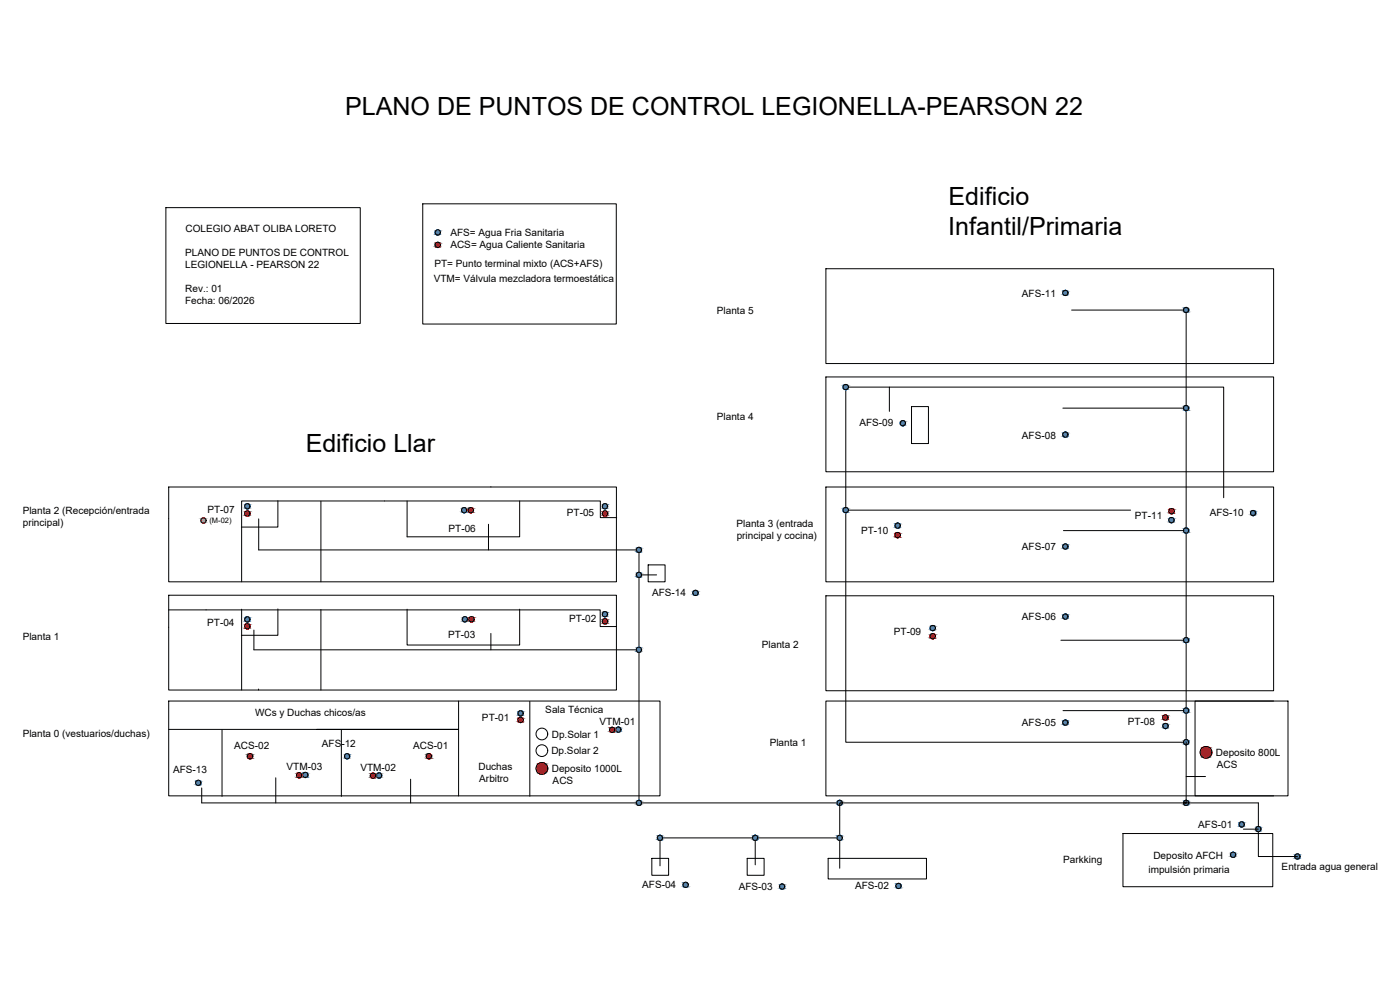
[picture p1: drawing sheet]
<svg xmlns="http://www.w3.org/2000/svg" width="420mm" height="297mm" viewBox="0 0 420 297" stroke-linecap="round" stroke-linejoin="round" font-family="sans-serif">
<defs><g id="words">
<g font-size="7.5">
<text x="103.6" y="34.6">PLANO DE PUNTOS DE CONTROL LEGIONELLA-PEARSON 22</text>
<text x="284.7" y="61.5">Edificio</text>
<text x="284.6" y="70.5">Infantil/Primaria</text>
<text x="91.7" y="135.5">Edificio Llar</text>
</g>
<g font-size="3">
<text x="55.7" y="69.6">COLEGIO ABAT OLIBA LORETO</text>
<text x="135.2" y="70.9">AFS= Agua Fria Sanitaria</text>
<text x="55.6" y="76.8">PLANO DE PUNTOS DE CONTROL</text>
<text x="135.2" y="74.5">ACS= Agua Caliente Sanitaria</text>
<text x="55.6" y="80.5">LEGIONELLA - PEARSON 22</text>
<text x="130.4" y="80.1">PT= Punto terminal mixto (ACS+AFS)</text>
<text x="55.6" y="87.7">Rev.: 01</text>
<text x="130.2" y="84.7">VTM= Válvula mezcladora termoestática</text>
<text x="306.7" y="89">AFS-11</text>
<text x="55.5" y="91.3">Fecha: 06/2026</text>
<text x="215.1" y="94.3">Planta 5</text>
<text x="215.1" y="126.1">Planta 4</text>
<text x="257.9" y="128">AFS-09</text>
<text x="306.7" y="131.6">AFS-08</text>
<text x="6.8" y="154.2">Planta 2 (Recepción/entrada</text>
<text x="62.2" y="153.9">PT-07</text>
<text x="170.1" y="154.9">PT-05</text>
<text x="340.6" y="155.7">PT-11</text>
<text x="363.1" y="154.9">AFS-10</text>
<text x="6.9" y="157.9">principal)</text>
<text x="134.6" y="159.5">PT-06</text>
<text x="221.1" y="158.2">Planta 3 (entrada</text>
<text x="221.1" y="161.8">principal y cocina)</text>
<text x="258.4" y="160.2">PT-10</text>
<text x="306.7" y="165">AFS-07</text>
<text x="195.7" y="178.9">AFS-14</text>
<text x="306.7" y="186">AFS-06</text>
<text x="6.8" y="191.9">Planta 1</text>
<text x="62.2" y="187.7">PT-04</text>
<text x="134.5" y="191.3">PT-03</text>
<text x="170.8" y="186.5">PT-02</text>
<text x="268.3" y="190.7">PT-09</text>
<text x="228.6" y="194.3">Planta 2</text>
<text x="76.5" y="214.8">WCs y Duchas chicos/as</text>
<text x="163.7" y="214">Sala Técnica</text>
<text x="6.8" y="221.1">Planta 0 (vestuarios/duchas)</text>
<text x="144.7" y="216.3">PT-01</text>
<text x="165.6" y="221.4">Dp.Solar 1</text>
<text x="180" y="217.5">VTM-01</text>
<text x="306.7" y="217.8">AFS-05</text>
<text x="338.5" y="217.6">PT-08</text>
<text x="70.3" y="224.8">ACS-02</text>
<text x="96.6" y="224.1">AFS-12</text>
<text x="124" y="224.8">ACS-01</text>
<text x="165.5" y="226.3">Dp.Solar 2</text>
<text x="231" y="223.8">Planta 1</text>
<text x="364.9" y="226.8">Deposito 800L</text>
<text x="51.9" y="232.1">AFS-13</text>
<text x="86" y="231">VTM-03</text>
<text x="108.2" y="231.2">VTM-02</text>
<text x="143.6" y="231.1">Duchas</text>
<text x="165.6" y="231.6">Deposito 1000L</text>
<text x="365.2" y="230.4">ACS</text>
<text x="143.8" y="234.7">Arbitro</text>
<text x="165.9" y="235.2">ACS</text>
<text x="359.6" y="248.4">AFS-01</text>
<text x="346.2" y="257.8">Deposito AFCH</text>
<text x="319.1" y="258.9">Parkking</text>
<text x="344.7" y="262.1">impulsión primaria</text>
<text x="384.6" y="261.1">Entrada agua general</text>
<text x="192.7" y="266.5">AFS-04</text>
<text x="221.7" y="267">AFS-03</text>
<text x="256.6" y="266.8">AFS-02</text>
</g>
<text font-size="2.3" x="62.9" y="156.9">(M-02)</text>
</g></defs>
<!-- layer: 0 -->
<g fill="none" stroke="#000" stroke-width=".3">
<path d="M49.8 62.3h58.3v34.8h-58.3zM126.9 61.2h58.1v36h-58.1zM247.9 80.6h134.3v28.5h-134.3zM247.9 113.1h134.3v28.4h-134.3zM273.6 122h5v11.1h-5zM50.6 155.5h.1M50.6 146.1h134.4v28.5h-134.4zM83.4 150.2v7.9h-11M96.3 150.4v24.2M122.2 150.3v10.8h33.8v-10.8M147.3 146v.1M185.1 155.3h-4.9v-5h-107.7v24.3"/>
<path d="M247.9 146.1h134.3v28.5h-134.3zM50.6 178.6h134.4v28.4h-134.4zM194.5 169.5h5.1v5.1h-5.1zM247.9 178.8h134.3v28.4h-134.3zM50.6 183h129.5v5h4.9M50.6 188.2h.1M61.8 183h.1M72.5 182.8v24.2M83.4 182.7v7.9h-11M96.3 182.9v24.1M122.2 182.8v10.7h33.8v-10.7M50.6 210.3h147.5v28.5h-147.5z"/>
<path d="M50.6 218.8h87h-42.5M66.6 219v20M77.6 207h.1M102.4 219v20M137.6 210.3v28.5M159 210.5v28.4M358.6 210.3h27.9v28.5h-27.9zM382.2 210.3h-134.3v28.5h134.3M195.6 257.5h5.1v5.1h-5.1zM224.2 257.5h5.1v5.1h-5.1zM248.5 257.5h29.5v6.2h-29.5zM337 250.1h45v16h-45z"/>
<circle cx="131.4" cy="69.7" r=".78"/>
<circle cx="131.4" cy="73.5" r=".78"/>
<circle cx="319.7" cy="87.9" r=".78"/>
<circle cx="356" cy="93" r=".78"/>
<circle cx="253.8" cy="116.1" r=".78"/>
<circle cx="271" cy="127" r=".78"/>
<circle cx="319.7" cy="130.4" r=".78"/>
<circle cx="356" cy="122.4" r=".78"/>
<circle cx="61.1" cy="156.2" r=".78"/>
<circle cx="74.2" cy="151.9" r=".78"/>
<circle cx="74.2" cy="154.1" r=".78"/>
<circle cx="139.3" cy="153.1" r=".78"/>
<circle cx="141.3" cy="153.1" r=".78"/>
<circle cx="181.5" cy="154.1" r=".78"/>
<circle cx="181.5" cy="151.9" r=".78"/>
<circle cx="253.8" cy="153" r=".78"/>
<circle cx="269.4" cy="157.7" r=".78"/>
<circle cx="351.6" cy="156" r=".78"/>
<circle cx="351.6" cy="153.4" r=".78"/>
<circle cx="356" cy="159.2" r=".78"/>
<circle cx="376.1" cy="153.9" r=".78"/>
<circle cx="191.7" cy="172.5" r=".78"/>
<circle cx="191.7" cy="165" r=".78"/>
<circle cx="208.7" cy="177.9" r=".78"/>
<circle cx="269.4" cy="160.5" r=".78"/>
<circle cx="319.7" cy="164" r=".78"/>
<circle cx="74.2" cy="187.9" r=".78"/>
<circle cx="74.2" cy="185.9" r=".78"/>
<circle cx="139.5" cy="185.8" r=".78"/>
<circle cx="141.5" cy="185.8" r=".78"/>
<circle cx="181.5" cy="184.3" r=".78"/>
<circle cx="181.5" cy="186.4" r=".78"/>
<circle cx="191.7" cy="195" r=".78"/>
<circle cx="279.9" cy="188.4" r=".78"/>
<circle cx="279.9" cy="190.9" r=".78"/>
<circle cx="319.7" cy="185" r=".78"/>
<circle cx="356" cy="192.1" r=".78"/>
<circle cx="156.2" cy="214" r=".78"/>
<circle cx="156.2" cy="216" r=".78"/>
<circle cx="183.7" cy="219" r=".78"/>
<circle cx="185.6" cy="218.9" r=".78"/>
<circle cx="319.7" cy="216.8" r=".78"/>
<circle cx="349.7" cy="215.3" r=".78"/>
<circle cx="349.8" cy="217.8" r=".78"/>
<circle cx="356" cy="213.2" r=".78"/>
<circle cx="59.5" cy="234.9" r=".78"/>
<circle cx="75" cy="226.9" r=".78"/>
<circle cx="89.8" cy="232.6" r=".78"/>
<circle cx="91.6" cy="232.5" r=".78"/>
<circle cx="104.2" cy="226.9" r=".78"/>
<circle cx="112" cy="232.8" r=".78"/>
<circle cx="113.8" cy="232.7" r=".78"/>
<circle cx="128.7" cy="226.9" r=".78"/>
<circle cx="162.6" cy="220.2" r="1.76"/>
<circle cx="162.6" cy="225.2" r="1.76"/>
<circle cx="162.6" cy="230.6" r="1.76"/>
<circle cx="356" cy="222.7" r=".78"/>
<circle cx="361.9" cy="225.7" r="1.76"/>
<circle cx="191.7" cy="240.9" r=".78"/>
<circle cx="198.1" cy="251.4" r=".78"/>
<circle cx="226.6" cy="251.4" r=".78"/>
<circle cx="252" cy="240.9" r=".78"/>
<circle cx="252" cy="251.4" r=".78"/>
<circle cx="356" cy="240.9" r=".78"/>
<circle cx="370.1" cy="256.5" r=".78"/>
<circle cx="372.6" cy="247.4" r=".78"/>
<circle cx="377.6" cy="248.8" r=".78"/>
<circle cx="389.4" cy="257" r=".78"/>
<circle cx="205.8" cy="265.5" r=".78"/>
<circle cx="234.7" cy="266" r=".78"/>
<circle cx="269.6" cy="265.8" r=".78"/>
</g>
<g fill="#2776bb" stroke="#2776bb" stroke-width=".3">
<path d="M74.2 151.2h.3zM74 151.2h.5z"/>
<path d="M74 151.2h.6zM73.9 151.2h.7z"/>
<path d="M73.9 151.2l.8 .1zM73.8 151.3h.9z"/>
<path d="M73.8 151.3l1 .1zM73.7 151.4h1.1z"/>
<path d="M73.7 151.4l1.2 .1zM73.7 151.4l1.2 .1h-1.3z"/>
<path d="M73.6 151.5l1.4 .1zM73.6 151.5l1.4 .1z"/>
<path d="M73.5 151.6l1.5 .2zM73.5 151.6l1.5 .2z"/>
<path d="M73.5 151.8l1.5 .1v-.1zM73.5 151.8l1.5 .1h-1.5z"/>
<path d="M73.5 151.9l1.5 .1zM73.5 151.9l1.5 .1z"/>
<path d="M73.5 152h1.5zM73.5 152l1.5 .2z"/>
<path d="M73.5 152.2l1.4 .1 .1-.1zM73.5 152.2l1.4 .1h-1.3z"/>
<path d="M73.6 152.3h1.3zM73.6 152.3l1.2 .1z"/>
<path d="M73.7 152.4h1.1zM73.7 152.4l1 .2z"/>
<path d="M73.8 152.6h.9zM73.8 152.6h.8z"/>
<path d="M73.9 152.6h.7zM73.9 152.6l.6 .1z"/>
<path d="M74 152.7h.5zM74 152.7h.3z"/>
<path d="M139.2 152.3h.3zM139.1 152.3h.4z"/>
<path d="M139.1 152.3l.6 .1zM139 152.4h.7z"/>
<path d="M139 152.4l.8 .1zM138.9 152.5h.9z"/>
<path d="M138.9 152.5l1 .1zM138.7 152.6h1.2z"/>
<path d="M138.7 152.6l1.3 .1zM138.7 152.6l1.3 .1h-1.4z"/>
<path d="M138.6 152.7l1.4 .1zM138.6 152.7l1.4 .1z"/>
<path d="M138.6 152.8l1.5 .1zM138.6 152.8l1.5 .1z"/>
<path d="M138.6 152.9l1.5 .2v-.2zM138.6 152.9l1.5 .2h-1.6z"/>
<path d="M138.5 153.1l1.6 .1zM138.5 153.1l1.6 .1z"/>
<path d="M138.6 153.2h1.5zM138.6 153.2l1.4 .2z"/>
<path d="M138.6 153.4h1.4zM138.6 153.4l1.4 .1z"/>
<path d="M138.6 153.5h1.4zM138.6 153.5l1.3 .1z"/>
<path d="M138.7 153.6h1.2zM138.7 153.6l1.1 .1z"/>
<path d="M138.9 153.7h.9zM138.9 153.7l.8 .1z"/>
<path d="M139 153.8h.7zM139 153.8h.5z"/>
<path d="M139.1 153.8h.4zM139.1 153.8l.3 .1z"/>
<path d="M139.4 185.1h.3zM139.3 185.1h.4z"/>
<path d="M139.3 185.1l.6 .1zM139.2 185.2h.7z"/>
<path d="M139.2 185.2h.8zM139.1 185.2h.9z"/>
<path d="M139.1 185.2l1 .1zM138.9 185.3h1.2z"/>
<path d="M138.9 185.3l1.3 .1zM138.9 185.3l1.3 .1z"/>
<path d="M138.9 185.4l1.4 .1zM138.9 185.4l1.4 .1z"/>
<path d="M138.8 185.5l1.5 .2v-.2zM138.8 185.5l1.5 .2h-1.5z"/>
<path d="M138.8 185.7l1.5 .1zM138.8 185.7l1.5 .1z"/>
<path d="M138.8 185.8l1.5 .2zM138.8 185.8l1.5 .2z"/>
<path d="M138.8 186l1.5 .1v-.1zM138.8 186l1.5 .1h-1.5z"/>
<path d="M138.8 186.1h1.5zM138.8 186.1l1.4 .2z"/>
<path d="M138.9 186.3h1.3zM138.9 186.3h1.2z"/>
<path d="M138.9 186.3h1.2zM138.9 186.3l1.1 .2z"/>
<path d="M139.1 186.5h.9zM139.1 186.5h.8z"/>
<path d="M139.2 186.5h.7zM139.2 186.5l.5 .1z"/>
<path d="M139.3 186.6h.4zM139.3 186.6h.3z"/>
<path d="M74.2 185.1h.3zM74 185.1h.5z"/>
<path d="M74 185.1l.6 .1zM73.9 185.2h.7z"/>
<path d="M73.9 185.2h.8zM73.8 185.2h.9z"/>
<path d="M73.8 185.2l1 .1zM73.7 185.3h1.1z"/>
<path d="M73.7 185.3l1.2 .1zM73.7 185.3l1.2 .1h-1.3z"/>
<path d="M73.6 185.4l1.4 .2zM73.6 185.4l1.4 .2z"/>
<path d="M73.5 185.6l1.5 .1zM73.5 185.6l1.5 .1z"/>
<path d="M73.5 185.7l1.5 .2v-.2zM73.5 185.7l1.5 .2h-1.5z"/>
<path d="M73.5 185.9l1.5 .1zM73.5 185.9l1.5 .1z"/>
<path d="M73.5 186h1.5zM73.5 186l1.5 .1z"/>
<path d="M73.5 186.1h1.5zM73.5 186.1l1.4 .2z"/>
<path d="M73.6 186.3h1.3zM73.6 186.3l1.2 .1z"/>
<path d="M73.7 186.4h1.1zM73.7 186.4l1 .1z"/>
<path d="M73.8 186.5h.9zM73.8 186.5h.8z"/>
<path d="M73.9 186.5h.7zM73.9 186.5l.6 .1z"/>
<path d="M74 186.6h.5zM74 186.6h.3z"/>
<path d="M181.5 151.2h.3zM181.4 151.2h.4z"/>
<path d="M181.4 151.2h.5zM181.2 151.2h.7z"/>
<path d="M181.2 151.2l.8 .1zM181.1 151.3h.9z"/>
<path d="M181.1 151.3l1.1 .1zM181.1 151.3l1.1 .1z"/>
<path d="M181 151.4l1.2 .1zM181 151.4l1.2 .1h-1.3z"/>
<path d="M180.9 151.5l1.4 .1zM180.9 151.5l1.4 .1h-1.5z"/>
<path d="M180.8 151.6l1.5 .2zM180.8 151.6l1.5 .2z"/>
<path d="M180.8 151.8l1.6 .1-.1-.1zM180.8 151.8l1.6 .1h-1.6z"/>
<path d="M180.8 151.9h1.6zM180.8 151.9l1.5 .1z"/>
<path d="M180.8 152h1.5zM180.8 152l1.5 .2z"/>
<path d="M180.8 152.2l1.4 .1 .1-.1zM180.8 152.2l1.4 .1h-1.3z"/>
<path d="M180.9 152.3h1.3zM180.9 152.3l1.3 .1z"/>
<path d="M181 152.4h1.2zM181 152.4l1 .2z"/>
<path d="M181.1 152.6h.9zM181.1 152.6h.8z"/>
<path d="M181.2 152.6h.7zM181.2 152.6l.6 .1z"/>
<path d="M181.4 152.7h.4zM181.4 152.7h.3z"/>
<path d="M181.5 183.5h.3zM181.4 183.5h.4z"/>
<path d="M181.4 183.5l.5 .1zM181.2 183.6h.7z"/>
<path d="M181.2 183.6l.8 .1zM181.1 183.7h.9z"/>
<path d="M181.1 183.7l1.1 .1zM181 183.8h1.2z"/>
<path d="M181 183.8l1.2 .1zM181 183.8l1.2 .1h-1.3z"/>
<path d="M180.9 183.9l1.4 .1zM180.9 183.9l1.4 .1h-1.5z"/>
<path d="M180.8 184l1.5 .1zM180.8 184l1.5 .1z"/>
<path d="M180.8 184.1l1.6 .2-.1-.2zM180.8 184.1l1.6 .2h-1.6z"/>
<path d="M180.8 184.3h1.6zM180.8 184.3l1.5 .1z"/>
<path d="M180.8 184.4h1.5zM180.8 184.4l1.5 .2z"/>
<path d="M180.8 184.6h1.5zM180.8 184.6l1.4 .1z"/>
<path d="M180.9 184.7h1.3zM180.9 184.7l1.3 .1z"/>
<path d="M181 184.8h1.2zM181 184.8l1 .1z"/>
<path d="M181.1 184.9h.9zM181.1 184.9l.8 .1z"/>
<path d="M181.2 185h.7zM181.2 185h.6z"/>
<path d="M181.4 185h.4zM181.4 185l.3 .1z"/>
<path d="M156.2 213.3h.3zM156 213.3h.5z"/>
<path d="M156 213.3h.6zM155.9 213.3h.7z"/>
<path d="M155.9 213.3l.8 .1zM155.8 213.4h.9z"/>
<path d="M155.8 213.4l1 .1zM155.7 213.5h1.1z"/>
<path d="M155.7 213.5l1.2 .1zM155.7 213.5l1.2 .1h-1.3z"/>
<path d="M155.6 213.6l1.4 .2zM155.6 213.6l1.4 .2z"/>
<path d="M155.5 213.8l1.5 .1zM155.5 213.8l1.5 .1z"/>
<path d="M155.5 213.9l1.5 .2v-.2zM155.5 213.9l1.5 .2h-1.5z"/>
<path d="M155.5 214.1l1.5 .1zM155.5 214.1l1.5 .1z"/>
<path d="M155.5 214.2h1.5zM155.5 214.2l1.5 .1z"/>
<path d="M155.5 214.3h1.5zM155.5 214.3l1.4 .1z"/>
<path d="M155.6 214.4h1.3zM155.6 214.4l1.2 .2z"/>
<path d="M155.7 214.6h1.1zM155.7 214.6l1 .1z"/>
<path d="M155.8 214.7h.9zM155.8 214.7h.8z"/>
<path d="M155.9 214.7h.7zM155.9 214.7l.6 .1z"/>
<path d="M156 214.8h.5zM156 214.8h.3z"/>
<path d="M104.1 226.2h.3zM104 226.2h.4z"/>
<path d="M104 226.2h.5zM103.8 226.2h.7z"/>
<path d="M103.8 226.2l.8 .1zM103.7 226.3h.9z"/>
<path d="M103.7 226.3l1.1 .1zM103.7 226.3l1.1 .1z"/>
<path d="M103.6 226.4l1.3 .1zM103.6 226.4l1.3 .1h-1.4z"/>
<path d="M103.5 226.5l1.4 .1zM103.5 226.5l1.4 .1z"/>
<path d="M103.5 226.6l1.4 .2zM103.5 226.6l1.4 .2z"/>
<path d="M103.4 226.8l1.5 .1v-.1zM103.4 226.8l1.5 .1h-1.5z"/>
<path d="M103.4 226.9l1.5 .2zM103.4 226.9l1.5 .2z"/>
<path d="M103.4 227.1h1.5zM103.4 227.1l1.5 .1z"/>
<path d="M103.5 227.2h1.4zM103.5 227.2l1.4 .1z"/>
<path d="M103.5 227.3h1.4zM103.5 227.3l1.3 .1z"/>
<path d="M103.6 227.4h1.2zM103.6 227.4l1 .1z"/>
<path d="M103.7 227.5h.9zM103.7 227.5l.8 .1z"/>
<path d="M103.8 227.6h.7zM103.8 227.6l.6 .1z"/>
<path d="M104 227.7h.4zM104 227.7h.3z"/>
<path d="M349.7 217.1h.3zM349.6 217.1h.4z"/>
<path d="M349.6 217.1l.5 .1zM349.5 217.2h.6z"/>
<path d="M349.5 217.2h.8zM349.3 217.2h1z"/>
<path d="M349.3 217.2l1.1 .1zM349.2 217.3h1.2z"/>
<path d="M349.2 217.3l1.3 .2zM349.2 217.3l1.3 .2h-1.4z"/>
<path d="M349.1 217.5l1.4 .1zM349.1 217.5l1.4 .1z"/>
<path d="M349.1 217.6l1.5 .1zM349.1 217.6l1.5 .1z"/>
<path d="M349 217.7l1.6 .1zM349 217.7l1.6 .1z"/>
<path d="M349 217.8l1.6 .2v-.2zM349 217.8l1.6 .2h-1.6z"/>
<path d="M349 218h1.6zM349 218l1.5 .1z"/>
<path d="M349.1 218.1h1.4zM349.1 218.1l1.4 .2z"/>
<path d="M349.1 218.3h1.4zM349.1 218.3l1.3 .1z"/>
<path d="M349.2 218.4h1.2zM349.2 218.4l1.1 .1z"/>
<path d="M349.3 218.5h1zM349.3 218.5l.8 .1z"/>
<path d="M349.5 218.6h.6zM349.5 218.6h.5z"/>
<path d="M349.6 218.6h.4zM349.6 218.6h.3z"/>
<path d="M319.7 184.2l.3 .1zM319.5 184.3h.5z"/>
<path d="M319.5 184.3h.6zM319.4 184.3h.7z"/>
<path d="M319.4 184.3l.8 .1zM319.3 184.4h.9z"/>
<path d="M319.3 184.4l1 .1zM319.2 184.5h1.1z"/>
<path d="M319.2 184.5l1.2 .1zM319.2 184.5l1.2 .1h-1.3z"/>
<path d="M319.1 184.6l1.4 .1zM319.1 184.6l1.4 .1z"/>
<path d="M319 184.7l1.5 .2zM319 184.7l1.5 .2z"/>
<path d="M319 184.9l1.5 .1v-.1zM319 184.9l1.5 .1h-1.5z"/>
<path d="M319 185l1.5 .2zM319 185l1.5 .2z"/>
<path d="M319 185.2h1.5zM319 185.2l1.5 .1z"/>
<path d="M319 185.3h1.5zM319 185.3l1.4 .1z"/>
<path d="M319.1 185.4h1.3zM319.1 185.4l1.2 .1z"/>
<path d="M319.2 185.5h1.1zM319.2 185.5l1 .1z"/>
<path d="M319.3 185.6h.9zM319.3 185.6l.8 .1z"/>
<path d="M319.4 185.7h.7zM319.4 185.7h.6z"/>
<path d="M319.5 185.7h.5zM319.5 185.7l.3 .1z"/>
<path d="M319.7 129.7h.3zM319.5 129.7h.5z"/>
<path d="M319.5 129.7h.6zM319.4 129.7h.7z"/>
<path d="M319.4 129.7l.8 .1zM319.3 129.8h.9z"/>
<path d="M319.3 129.8l1 .1zM319.2 129.9h1.1z"/>
<path d="M319.2 129.9l1.2 .1zM319.2 129.9l1.2 .1h-1.3z"/>
<path d="M319.1 130l1.4 .2zM319.1 130l1.4 .2z"/>
<path d="M319 130.2l1.5 .1zM319 130.2l1.5 .1z"/>
<path d="M319 130.3l1.5 .1zM319 130.3l1.5 .1z"/>
<path d="M319 130.4l1.5 .2v-.2zM319 130.4l1.5 .2h-1.5z"/>
<path d="M319 130.6h1.5zM319 130.6l1.5 .1z"/>
<path d="M319 130.7h1.5zM319 130.7l1.4 .1z"/>
<path d="M319.1 130.8h1.3zM319.1 130.8l1.2 .2z"/>
<path d="M319.2 131h1.1zM319.2 131h1z"/>
<path d="M319.3 131h.9zM319.3 131l.8 .1z"/>
<path d="M319.4 131.1h.7zM319.4 131.1l.6 .1z"/>
<path d="M319.5 131.2h.5zM319.5 131.2h.3z"/>
<path d="M319.7 87.1l.3 .1zM319.5 87.2h.5z"/>
<path d="M319.5 87.2h.6zM319.4 87.2h.7z"/>
<path d="M319.4 87.2l.8 .1zM319.3 87.3h.9z"/>
<path d="M319.3 87.3l1 .1zM319.2 87.4h1.1z"/>
<path d="M319.2 87.4l1.2 .1zM319.2 87.4l1.2 .1h-1.3z"/>
<path d="M319.1 87.5l1.4 .1zM319.1 87.5l1.4 .1z"/>
<path d="M319 87.6l1.5 .1zM319 87.6l1.5 .1z"/>
<path d="M319 87.7l1.5 .2v-.2zM319 87.7l1.5 .2h-1.5z"/>
<path d="M319 87.9l1.5 .1zM319 87.9l1.5 .1z"/>
<path d="M319 88h1.5zM319 88l1.5 .2z"/>
<path d="M319 88.2h1.5zM319 88.2l1.4 .1z"/>
<path d="M319.1 88.3h1.3zM319.1 88.3l1.2 .1z"/>
<path d="M319.2 88.4h1.1zM319.2 88.4l1 .1z"/>
<path d="M319.3 88.5h.9zM319.3 88.5l.8 .1z"/>
<path d="M319.4 88.6h.7zM319.4 88.6h.6z"/>
<path d="M319.5 88.6h.5zM319.5 88.6l.3 .1z"/>
<path d="M74.2 153.3l.3 .1zM74 153.4h.5z"/>
<path d="M74 153.4h.6zM73.9 153.4h.7z"/>
<path d="M73.9 153.4l.8 .1zM73.8 153.5h.9z"/>
<path d="M73.8 153.5l1 .1zM73.7 153.6h1.1z"/>
<path d="M73.7 153.6l1.2 .1zM73.7 153.6l1.2 .1h-1.3z"/>
<path d="M73.6 153.7l1.4 .1zM73.6 153.7l1.4 .1z"/>
<path d="M73.5 153.8l1.5 .2zM73.5 153.8l1.5 .2z"/>
<path d="M73.5 154l1.5 .1zM73.5 154l1.5 .1z"/>
<path d="M73.5 154.1l1.5 .1v-.1zM73.5 154.1l1.5 .1h-1.5z"/>
<path d="M73.5 154.2h1.5zM73.5 154.2l1.5 .2z"/>
<path d="M73.5 154.4h1.5zM73.5 154.4l1.4 .1z"/>
<path d="M73.6 154.5h1.3zM73.6 154.5l1.2 .1z"/>
<path d="M73.7 154.6h1.1zM73.7 154.6l1 .1z"/>
<path d="M73.8 154.7h.9zM73.8 154.7l.8 .1z"/>
<path d="M73.9 154.8h.7zM73.9 154.8h.6z"/>
<path d="M74 154.8h.5zM74 154.8l.3 .1z"/>
<path d="M141.2 152.3h.3zM141.1 152.3h.4z"/>
<path d="M141.1 152.3l.5 .1zM140.9 152.4h.7z"/>
<path d="M140.9 152.4l.9 .1zM140.8 152.5h1z"/>
<path d="M140.8 152.5l1.1 .1zM140.8 152.5l1.1 .1z"/>
<path d="M140.7 152.6l1.2 .1zM140.7 152.6l1.2 .1h-1.3z"/>
<path d="M140.6 152.7l1.4 .1zM140.6 152.7l1.4 .1h-1.5z"/>
<path d="M140.5 152.8l1.6 .1zM140.5 152.8l1.6 .1z"/>
<path d="M140.5 152.9l1.6 .2v-.2zM140.5 152.9l1.6 .2h-1.6z"/>
<path d="M140.5 153.1l1.6 .1zM140.5 153.1l1.6 .1z"/>
<path d="M140.5 153.2h1.6zM140.5 153.2l1.5 .2z"/>
<path d="M140.5 153.4h1.5zM140.5 153.4l1.4 .1z"/>
<path d="M140.6 153.5h1.3zM140.6 153.5l1.3 .1z"/>
<path d="M140.7 153.6h1.2zM140.7 153.6l1.1 .1z"/>
<path d="M140.8 153.7h1zM140.8 153.7l.8 .1z"/>
<path d="M140.9 153.8h.7zM140.9 153.8h.6z"/>
<path d="M141.1 153.8h.4zM141.1 153.8l.3 .1z"/>
<path d="M181.5 153.3l.3 .1zM181.4 153.4h.4z"/>
<path d="M181.4 153.4h.5zM181.2 153.4h.7z"/>
<path d="M181.2 153.4l.9 .1zM181.1 153.5h1z"/>
<path d="M181.1 153.5l1.1 .1zM181.1 153.5l1.1 .1z"/>
<path d="M181 153.6l1.2 .1zM181 153.6l1.2 .1h-1.3z"/>
<path d="M180.9 153.7l1.4 .1zM180.9 153.7l1.4 .1h-1.5z"/>
<path d="M180.8 153.8l1.6 .2zM180.8 153.8l1.6 .2z"/>
<path d="M180.8 154l1.6 .1zM180.8 154l1.6 .1z"/>
<path d="M180.8 154.1l1.6 .1v-.1zM180.8 154.1l1.6 .1h-1.6z"/>
<path d="M180.8 154.2h1.6zM180.8 154.2l1.5 .2z"/>
<path d="M180.8 154.4h1.5zM180.8 154.4l1.4 .1z"/>
<path d="M180.9 154.5h1.3zM180.9 154.5l1.3 .1z"/>
<path d="M181 154.6h1.2zM181 154.6l1.1 .1z"/>
<path d="M181.1 154.7h1zM181.1 154.7l.8 .1z"/>
<path d="M181.2 154.8h.7zM181.2 154.8h.6z"/>
<path d="M181.4 154.8h.4zM181.4 154.8l.3 .1z"/>
<path d="M181.5 185.7h.3zM181.4 185.7h.4z"/>
<path d="M181.4 185.7h.5zM181.2 185.7h.7z"/>
<path d="M181.2 185.7l.9 .1zM181.1 185.8h1z"/>
<path d="M181.1 185.8l1.1 .1zM181.1 185.8l1.1 .1z"/>
<path d="M181 185.9l1.2 .1zM181 185.9l1.2 .1h-1.3z"/>
<path d="M180.9 186l1.4 .2zM180.9 186l1.4 .2h-1.5z"/>
<path d="M180.8 186.2l1.6 .1zM180.8 186.2l1.6 .1z"/>
<path d="M180.8 186.3l1.6 .1zM180.8 186.3l1.6 .1z"/>
<path d="M180.8 186.4l1.6 .2v-.2zM180.8 186.4l1.6 .2h-1.6z"/>
<path d="M180.8 186.6h1.6zM180.8 186.6l1.5 .1z"/>
<path d="M180.8 186.7h1.5zM180.8 186.7l1.4 .1z"/>
<path d="M180.9 186.8h1.3zM180.9 186.8l1.3 .2z"/>
<path d="M181 187h1.2zM181 187l1.1 .1z"/>
<path d="M181.1 187.1h1zM181.1 187.1h.8z"/>
<path d="M181.2 187.1h.7zM181.2 187.1l.6 .1z"/>
<path d="M181.4 187.2h.4zM181.4 187.2h.3z"/>
<path d="M141.4 185.1h.3zM141.3 185.1h.4z"/>
<path d="M141.3 185.1l.6 .1zM141.2 185.2h.7z"/>
<path d="M141.2 185.2h.8zM141.1 185.2h.9z"/>
<path d="M141.1 185.2l1 .1zM141.1 185.2l1 .1h-1.2z"/>
<path d="M140.9 185.3l1.3 .1zM140.9 185.3l1.3 .1z"/>
<path d="M140.8 185.4l1.4 .1zM140.8 185.4l1.4 .1z"/>
<path d="M140.8 185.5l1.5 .2-.1-.2zM140.8 185.5l1.5 .2h-1.5z"/>
<path d="M140.8 185.7l1.5 .1zM140.8 185.7l1.5 .1z"/>
<path d="M140.7 185.8l1.6 .2zM140.7 185.8l1.6 .2z"/>
<path d="M140.8 186l1.4 .1 .1-.1zM140.8 186l1.4 .1h-1.4z"/>
<path d="M140.8 186.1h1.4zM140.8 186.1l1.4 .2z"/>
<path d="M140.8 186.3h1.4zM140.8 186.3h1.3z"/>
<path d="M140.9 186.3h1.2zM140.9 186.3l1.1 .2z"/>
<path d="M141.1 186.5h.9zM141.1 186.5h.8z"/>
<path d="M141.2 186.5h.7zM141.2 186.5l.5 .1z"/>
<path d="M141.3 186.6h.4zM141.3 186.6h.3z"/>
<path d="M156.2 215.3h.3zM156 215.3h.5z"/>
<path d="M156 215.3h.6zM155.9 215.3h.7z"/>
<path d="M155.9 215.3l.8 .1zM155.8 215.4h.9z"/>
<path d="M155.8 215.4l1 .1zM155.7 215.5h1.1z"/>
<path d="M155.7 215.5l1.2 .1zM155.7 215.5l1.2 .1h-1.3z"/>
<path d="M155.6 215.6l1.4 .2zM155.6 215.6l1.4 .2z"/>
<path d="M155.5 215.8l1.5 .1zM155.5 215.8l1.5 .1z"/>
<path d="M155.5 215.9l1.5 .1zM155.5 215.9l1.5 .1z"/>
<path d="M155.5 216l1.5 .2v-.2zM155.5 216l1.5 .2h-1.5z"/>
<path d="M155.5 216.2h1.5zM155.5 216.2l1.5 .1z"/>
<path d="M155.5 216.3h1.5zM155.5 216.3l1.4 .1z"/>
<path d="M155.6 216.4h1.3zM155.6 216.4l1.2 .2z"/>
<path d="M155.7 216.6h1.1zM155.7 216.6h1z"/>
<path d="M155.8 216.6h.9zM155.8 216.6l.8 .1z"/>
<path d="M155.9 216.7h.7zM155.9 216.7l.6 .1z"/>
<path d="M156 216.8h.5zM156 216.8h.3z"/>
<path d="M75 226.1l.3 .1zM74.8 226.2h.5z"/>
<path d="M74.8 226.2h.6zM74.7 226.2h.7z"/>
<path d="M74.7 226.2l.8 .1zM74.5 226.3h1z"/>
<path d="M74.5 226.3l1.1 .1zM74.5 226.3l1.1 .1z"/>
<path d="M74.5 226.4l1.2 .1zM74.5 226.4l1.2 .1h-1.3z"/>
<path d="M74.4 226.5l1.4 .1zM74.4 226.5l1.4 .1h-1.5z"/>
<path d="M74.3 226.6l1.5 .2zM74.3 226.6l1.5 .2z"/>
<path d="M74.3 226.8l1.5 .1zM74.3 226.8l1.5 .1z"/>
<path d="M74.3 226.9l1.5 .2v-.2zM74.3 226.9l1.5 .2h-1.5z"/>
<path d="M74.3 227.1h1.5zM74.3 227.1l1.5 .1z"/>
<path d="M74.3 227.2h1.5zM74.3 227.2l1.4 .1z"/>
<path d="M74.4 227.3h1.3zM74.4 227.3l1.2 .1z"/>
<path d="M74.5 227.4h1.1zM74.5 227.4l1 .1z"/>
<path d="M74.5 227.5h1zM74.5 227.5l.9 .1z"/>
<path d="M74.7 227.6h.7zM74.7 227.6l.6 .1z"/>
<path d="M74.8 227.7h.5zM74.8 227.7h.3z"/>
<path d="M269.3 159.8h.3zM269.2 159.8h.4z"/>
<path d="M269.2 159.8l.5 .1zM269.1 159.9h.6z"/>
<path d="M269.1 159.9l.8 .1zM268.9 160h1z"/>
<path d="M268.9 160h1.1zM268.8 160h1.2z"/>
<path d="M268.8 160l1.2 .2zM268.8 160l1.2 .2h-1.3z"/>
<path d="M268.7 160.2l1.4 .1zM268.7 160.2l1.4 .1z"/>
<path d="M268.7 160.3l1.5 .1zM268.7 160.3l1.5 .1z"/>
<path d="M268.6 160.4l1.6 .2zM268.6 160.4l1.6 .2z"/>
<path d="M268.6 160.6l1.6 .1v-.1zM268.6 160.6l1.6 .1h-1.6z"/>
<path d="M268.6 160.7h1.6zM268.6 160.7l1.5 .2z"/>
<path d="M268.7 160.9h1.4zM268.7 160.9l1.3 .1z"/>
<path d="M268.7 161h1.3zM268.7 161l1.3 .1z"/>
<path d="M268.8 161.1h1.2zM268.8 161.1l1.1 .1z"/>
<path d="M268.9 161.2h1zM268.9 161.2l.8 .1z"/>
<path d="M269.1 161.3h.6zM269.1 161.3h.5z"/>
<path d="M269.2 161.3h.4zM269.2 161.3l.3 .1z"/>
<path d="M351.5 152.6h.3zM351.4 152.6h.4z"/>
<path d="M351.4 152.6l.6 .1zM351.3 152.7h.7z"/>
<path d="M351.3 152.7l.8 .1zM351.2 152.8h.9z"/>
<path d="M351.2 152.8l1 .1zM351 152.9h1.2z"/>
<path d="M351 152.9l1.3 .1zM351 152.9l1.3 .1h-1.4z"/>
<path d="M350.9 153l1.4 .1zM350.9 153l1.4 .1z"/>
<path d="M350.9 153.1l1.5 .1zM350.9 153.1l1.5 .1z"/>
<path d="M350.9 153.2l1.5 .2v-.2zM350.9 153.2l1.5 .2h-1.5z"/>
<path d="M350.9 153.4l1.5 .1zM350.9 153.4l1.5 .1z"/>
<path d="M350.9 153.5h1.5zM350.9 153.5l1.4 .2z"/>
<path d="M350.9 153.7h1.4zM350.9 153.7l1.4 .1z"/>
<path d="M350.9 153.8h1.4zM350.9 153.8l1.3 .1z"/>
<path d="M351 153.9h1.2zM351 153.9l1.1 .1z"/>
<path d="M351.2 154h.9zM351.2 154l.8 .1z"/>
<path d="M351.3 154.1h.7zM351.3 154.1h.5z"/>
<path d="M351.4 154.1h.4zM351.4 154.1l.3 .1z"/>
<path d="M349.7 214.5l.3 .1zM349.5 214.6h.5z"/>
<path d="M349.5 214.6h.6zM349.4 214.6h.7z"/>
<path d="M349.4 214.6l.8 .1zM349.3 214.7h.9z"/>
<path d="M349.3 214.7l1.1 .1zM349.3 214.7l1.1 .1z"/>
<path d="M349.2 214.8l1.2 .1zM349.2 214.8l1.2 .1h-1.3z"/>
<path d="M349.1 214.9l1.4 .1zM349.1 214.9l1.4 .1h-1.5z"/>
<path d="M349 215l1.5 .2zM349 215l1.5 .2z"/>
<path d="M349 215.2l1.6 .1zM349 215.2l1.6 .1z"/>
<path d="M349 215.3l1.5 .2 .1-.2zM349 215.3l1.5 .2h-1.5z"/>
<path d="M349 215.5h1.5zM349 215.5l1.5 .1z"/>
<path d="M349 215.6h1.5zM349 215.6l1.4 .1z"/>
<path d="M349.1 215.7h1.3zM349.1 215.7l1.3 .1z"/>
<path d="M349.2 215.8h1.2zM349.2 215.8l1 .1z"/>
<path d="M349.3 215.9h.9zM349.3 215.9l.8 .1z"/>
<path d="M349.4 216h.7zM349.4 216l.6 .1z"/>
<path d="M349.5 216.1h.5zM349.5 216.1h.3z"/>
<path d="M74.2 187.1l.3 .1zM74 187.2h.5z"/>
<path d="M74 187.2h.6zM73.9 187.2h.7z"/>
<path d="M73.9 187.2l.8 .1zM73.8 187.3h.9z"/>
<path d="M73.8 187.3l1 .1zM73.7 187.4h1.1z"/>
<path d="M73.7 187.4l1.2 .1zM73.7 187.4l1.2 .1h-1.3z"/>
<path d="M73.6 187.5l1.4 .1zM73.6 187.5l1.4 .1z"/>
<path d="M73.5 187.6l1.5 .2zM73.5 187.6l1.5 .2z"/>
<path d="M73.5 187.8l1.5 .1v-.1zM73.5 187.8l1.5 .1h-1.5z"/>
<path d="M73.5 187.9l1.5 .2zM73.5 187.9l1.5 .2z"/>
<path d="M73.5 188.1h1.5zM73.5 188.1l1.5 .1z"/>
<path d="M73.5 188.2h1.5zM73.5 188.2l1.4 .1z"/>
<path d="M73.6 188.3h1.3zM73.6 188.3l1.2 .2z"/>
<path d="M73.7 188.5h1.1zM73.7 188.5h1z"/>
<path d="M73.8 188.5h.9zM73.8 188.5l.8 .1z"/>
<path d="M73.9 188.6h.7zM73.9 188.6l.6 .1z"/>
<path d="M74 188.7h.5zM74 188.7h.3z"/>
<path d="M131.3 69h.3zM131.2 69h.4z"/>
<path d="M131.2 69l.5 .1zM131.1 69.1h.6z"/>
<path d="M131.1 69.1l.8 .1zM130.9 69.2h1z"/>
<path d="M130.9 69.2h1.1zM130.8 69.2h1.2z"/>
<path d="M130.8 69.2l1.3 .1zM130.8 69.2l1.3 .1z"/>
<path d="M130.7 69.3l1.4 .2v-.2zM130.7 69.3l1.4 .2h-1.4z"/>
<path d="M130.7 69.5l1.5 .1zM130.7 69.5l1.5 .1z"/>
<path d="M130.6 69.6l1.6 .2zM130.6 69.6l1.6 .2z"/>
<path d="M130.6 69.8l1.6 .1v-.1zM130.6 69.8l1.6 .1h-1.6z"/>
<path d="M130.6 69.9h1.6zM130.6 69.9l1.5 .1z"/>
<path d="M130.7 70h1.4zM130.7 70l1.4 .2z"/>
<path d="M130.7 70.2h1.4zM130.7 70.2l1.3 .1z"/>
<path d="M130.8 70.3h1.2zM130.8 70.3l1.1 .1z"/>
<path d="M130.9 70.4h1zM130.9 70.4l.8 .1z"/>
<path d="M131.1 70.5h.6zM131.1 70.5h.5z"/>
<path d="M131.2 70.5h.4zM131.2 70.5h.3z"/>
<path d="M131.3 72.7l.3 .1zM131.2 72.8h.4z"/>
<path d="M131.2 72.8h.5zM131.1 72.8h.6z"/>
<path d="M131.1 72.8l.8 .1zM130.9 72.9h1z"/>
<path d="M130.9 72.9l1.1 .1zM130.8 73h1.2z"/>
<path d="M130.8 73l1.3 .1zM130.8 73l1.3 .1h-1.4z"/>
<path d="M130.7 73.1l1.4 .1zM130.7 73.1l1.4 .1z"/>
<path d="M130.7 73.2l1.5 .1zM130.7 73.2l1.5 .1z"/>
<path d="M130.6 73.3l1.6 .2zM130.6 73.3l1.6 .2z"/>
<path d="M130.6 73.5l1.6 .1v-.1zM130.6 73.5l1.6 .1h-1.6z"/>
<path d="M130.6 73.6h1.6zM130.6 73.6l1.5 .2z"/>
<path d="M130.7 73.8h1.4zM130.7 73.8l1.4 .1z"/>
<path d="M130.7 73.9h1.4zM130.7 73.9l1.3 .1z"/>
<path d="M130.8 74h1.2zM130.8 74l1.1 .1z"/>
<path d="M130.9 74.1h1zM130.9 74.1l.8 .1z"/>
<path d="M131.1 74.2h.6zM131.1 74.2h.5z"/>
<path d="M131.2 74.2h.4zM131.2 74.2l.3 .1z"/>
<path d="M351.5 155.3h.3zM351.4 155.3h.4z"/>
<path d="M351.4 155.3l.5 .1zM351.2 155.4h.7z"/>
<path d="M351.2 155.4h.8zM351.1 155.4h.9z"/>
<path d="M351.1 155.4l1.1 .2zM351.1 155.4l1.1 .2h-1.2z"/>
<path d="M351 155.6h1.3zM351 155.6h1.3z"/>
<path d="M350.9 155.6l1.4 .2v-.2zM350.9 155.6l1.4 .2h-1.4z"/>
<path d="M350.9 155.8l1.4 .1zM350.9 155.8l1.4 .1z"/>
<path d="M350.8 155.9l1.5 .2zM350.8 155.9l1.5 .2z"/>
<path d="M350.8 156.1l1.5 .1v-.1zM350.8 156.1l1.5 .1h-1.5z"/>
<path d="M350.8 156.2h1.5zM350.8 156.2l1.5 .2z"/>
<path d="M350.9 156.4h1.4zM350.9 156.4l1.4 .1z"/>
<path d="M350.9 156.5h1.4zM350.9 156.5l1.3 .1z"/>
<path d="M351 156.6h1.2zM351 156.6l1 .1z"/>
<path d="M351.1 156.7h.9zM351.1 156.7l.8 .1z"/>
<path d="M351.2 156.8h.7zM351.2 156.8h.6z"/>
<path d="M351.4 156.8h.4zM351.4 156.8h.3z"/>
<path d="M269.4 157h.2zM269.2 157h.4z"/>
<path d="M269.2 157h.5zM269.1 157h.6z"/>
<path d="M269.1 157l.8 .1zM268.9 157.1h1z"/>
<path d="M268.9 157.1l1.1 .1zM268.9 157.1l1.1 .1z"/>
<path d="M268.9 157.2l1.2 .1zM268.9 157.2l1.2 .1h-1.3z"/>
<path d="M268.8 157.3l1.3 .2zM268.8 157.3l1.3 .2h-1.4z"/>
<path d="M268.7 157.5l1.5 .1zM268.7 157.5l1.5 .1z"/>
<path d="M268.6 157.6l1.6 .1zM268.6 157.6l1.6 .1z"/>
<path d="M268.6 157.7l1.6 .2v-.2zM268.6 157.7l1.6 .2h-1.6z"/>
<path d="M268.6 157.9h1.6zM268.6 157.9l1.5 .1z"/>
<path d="M268.7 158h1.4zM268.7 158l1.4 .1z"/>
<path d="M268.8 158.1h1.3zM268.8 158.1l1.2 .2z"/>
<path d="M268.9 158.3h1.1zM268.9 158.3l1 .1z"/>
<path d="M268.9 158.4h1zM268.9 158.4h.8z"/>
<path d="M269.1 158.4h.6zM269.1 158.4l.5 .1z"/>
<path d="M269.2 158.5h.4zM269.2 158.5h.3z"/>
<path d="M319.7 163.2l.3 .1zM319.5 163.3h.5z"/>
<path d="M319.5 163.3h.6zM319.4 163.3h.7z"/>
<path d="M319.4 163.3l.8 .1zM319.3 163.4h.9z"/>
<path d="M319.3 163.4l1 .1zM319.2 163.5h1.1z"/>
<path d="M319.2 163.5l1.2 .1zM319.2 163.5l1.2 .1h-1.3z"/>
<path d="M319.1 163.6l1.4 .1zM319.1 163.6l1.4 .1z"/>
<path d="M319 163.7l1.5 .2zM319 163.7l1.5 .2z"/>
<path d="M319 163.9l1.5 .1zM319 163.9l1.5 .1z"/>
<path d="M319 164l1.5 .2v-.2zM319 164l1.5 .2h-1.5z"/>
<path d="M319 164.2h1.5zM319 164.2l1.5 .1z"/>
<path d="M319 164.3h1.5zM319 164.3l1.4 .1z"/>
<path d="M319.1 164.4h1.3zM319.1 164.4l1.2 .1z"/>
<path d="M319.2 164.5h1.1zM319.2 164.5l1 .1z"/>
<path d="M319.3 164.6h.9zM319.3 164.6l.8 .1z"/>
<path d="M319.4 164.7h.7zM319.4 164.7h.6z"/>
<path d="M319.5 164.7h.5zM319.5 164.7l.3 .1z"/>
<path d="M279.9 190.1h.3zM279.7 190.1h.5z"/>
<path d="M279.7 190.1l.6 .1zM279.6 190.2h.7z"/>
<path d="M279.6 190.2l.8 .1zM279.4 190.3h1z"/>
<path d="M279.4 190.3l1.1 .1zM279.4 190.3l1.1 .1h-1.1z"/>
<path d="M279.4 190.4l1.2 .1zM279.4 190.4l1.2 .1z"/>
<path d="M279.3 190.5l1.4 .1zM279.3 190.5l1.4 .1h-1.5z"/>
<path d="M279.2 190.6l1.5 .2v-.2zM279.2 190.6l1.5 .2h-1.6z"/>
<path d="M279.1 190.8l1.6 .1zM279.1 190.8l1.6 .1z"/>
<path d="M279.1 190.9l1.6 .1zM279.1 190.9l1.6 .1z"/>
<path d="M279.1 191l1.6 .2v-.2zM279.1 191l1.6 .2h-1.5z"/>
<path d="M279.2 191.2h1.5zM279.2 191.2l1.4 .1z"/>
<path d="M279.3 191.3h1.3zM279.3 191.3l1.2 .1z"/>
<path d="M279.4 191.4h1.1zM279.4 191.4l1 .1z"/>
<path d="M279.4 191.5h1zM279.4 191.5l.9 .1z"/>
<path d="M279.6 191.6h.7zM279.6 191.6l.6 .1z"/>
<path d="M279.7 191.7h.5zM279.7 191.7h.3z"/>
<path d="M279.9 187.7h.3zM279.7 187.7h.5z"/>
<path d="M279.7 187.7h.6zM279.6 187.7h.7z"/>
<path d="M279.6 187.7l.8 .1zM279.5 187.8h.9z"/>
<path d="M279.5 187.8l1 .1zM279.4 187.9h1.1z"/>
<path d="M279.4 187.9l1.2 .1zM279.4 187.9l1.2 .1h-1.3z"/>
<path d="M279.3 188l1.4 .2zM279.3 188l1.4 .2z"/>
<path d="M279.2 188.2l1.5 .1zM279.2 188.2l1.5 .1z"/>
<path d="M279.2 188.3l1.5 .2v-.2zM279.2 188.3l1.5 .2h-1.5z"/>
<path d="M279.2 188.5l1.5 .1zM279.2 188.5l1.5 .1z"/>
<path d="M279.2 188.6h1.5zM279.2 188.6l1.5 .1z"/>
<path d="M279.2 188.7l1.4 .2 .1-.2zM279.2 188.7l1.4 .2h-1.3z"/>
<path d="M279.3 188.9h1.3zM279.3 188.9l1.2 .1z"/>
<path d="M279.4 189h1.1zM279.4 189l1 .1z"/>
<path d="M279.5 189.1h.9zM279.5 189.1h.8z"/>
<path d="M279.6 189.1h.7zM279.6 189.1l.6 .1z"/>
<path d="M279.7 189.2h.5zM279.7 189.2h.3z"/>
<path d="M319.7 216.1h.3zM319.5 216.1h.5z"/>
<path d="M319.5 216.1h.6zM319.4 216.1h.7z"/>
<path d="M319.4 216.1l.8 .1zM319.3 216.2h.9z"/>
<path d="M319.3 216.2l1 .1zM319.2 216.3h1.1z"/>
<path d="M319.2 216.3l1.2 .1zM319.2 216.3l1.2 .1h-1.3z"/>
<path d="M319.1 216.4l1.4 .2zM319.1 216.4l1.4 .2z"/>
<path d="M319 216.6l1.5 .1zM319 216.6l1.5 .1z"/>
<path d="M319 216.7l1.5 .1zM319 216.7l1.5 .1z"/>
<path d="M319 216.8l1.5 .2v-.2zM319 216.8l1.5 .2h-1.5z"/>
<path d="M319 217h1.5zM319 217l1.5 .1z"/>
<path d="M319 217.1h1.5zM319 217.1l1.4 .1z"/>
<path d="M319.1 217.2h1.3zM319.1 217.2l1.2 .2z"/>
<path d="M319.2 217.4h1.1zM319.2 217.4l1 .1z"/>
<path d="M319.3 217.5h.9zM319.3 217.5h.8z"/>
<path d="M319.4 217.5h.7zM319.4 217.5l.6 .1z"/>
<path d="M319.5 217.6h.5zM319.5 217.6h.3z"/>
<path d="M370 255.7h.3zM369.9 255.7h.4z"/>
<path d="M369.9 255.7l.5 .1zM369.7 255.8h.7z"/>
<path d="M369.7 255.8h.8zM369.6 255.8h.9z"/>
<path d="M369.6 255.8l1 .2zM369.6 255.8l1 .2h-1.1z"/>
<path d="M369.5 256l1.2 .1zM369.5 256l1.2 .1z"/>
<path d="M369.4 256.1l1.4 .1zM369.4 256.1l1.4 .1z"/>
<path d="M369.4 256.2l1.4 .2v-.2zM369.4 256.2l1.4 .2h-1.5z"/>
<path d="M369.3 256.4l1.5 .1zM369.3 256.4l1.5 .1z"/>
<path d="M369.3 256.5l1.5 .1zM369.3 256.5l1.5 .1z"/>
<path d="M369.3 256.6l1.5 .2v-.2zM369.3 256.6l1.5 .2h-1.4z"/>
<path d="M369.4 256.8h1.4zM369.4 256.8l1.3 .1z"/>
<path d="M369.4 256.9h1.3zM369.4 256.9l1.2 .1z"/>
<path d="M369.5 257h1.1zM369.5 257l1 .1z"/>
<path d="M369.6 257.1h.9zM369.6 257.1l.8 .1z"/>
<path d="M369.7 257.2h.7zM369.7 257.2h.6z"/>
<path d="M369.9 257.2h.4zM369.9 257.2h.2z"/>
<path d="M185.5 218.2h.3zM185.4 218.2h.4z"/>
<path d="M185.4 218.2l.5 .1zM185.3 218.3h.6z"/>
<path d="M185.3 218.3h.8zM185.1 218.3h1z"/>
<path d="M185.1 218.3l1 .1zM185.1 218.3l1 .1h-1.1z"/>
<path d="M185 218.4l1.2 .1zM185 218.4l1.2 .1z"/>
<path d="M184.9 218.5l1.4 .1zM184.9 218.5l1.4 .1z"/>
<path d="M184.9 218.6l1.5 .2-.1-.2zM184.9 218.6l1.5 .2h-1.6z"/>
<path d="M184.8 218.8l1.6 .1zM184.8 218.8l1.6 .1z"/>
<path d="M184.8 218.9l1.6 .2zM184.8 218.9l1.6 .2z"/>
<path d="M184.8 219.1l1.5 .1 .1-.1zM184.8 219.1l1.5 .1h-1.4z"/>
<path d="M184.9 219.2h1.4zM184.9 219.2l1.3 .2z"/>
<path d="M184.9 219.4h1.3zM184.9 219.4h1.2z"/>
<path d="M185 219.4h1.1zM185 219.4l1.1 .2z"/>
<path d="M185.1 219.6h1zM185.1 219.6h.8z"/>
<path d="M185.3 219.6h.6zM185.3 219.6l.5 .1z"/>
<path d="M185.4 219.7h.4zM185.4 219.7h.2z"/>
<path d="M183.7 218.2l.2 .1zM183.5 218.3h.4z"/>
<path d="M183.5 218.3h.6zM183.4 218.3h.7z"/>
<path d="M183.4 218.3l.8 .1zM183.3 218.4h.9z"/>
<path d="M183.3 218.4l1 .1zM183.3 218.4l1 .1z"/>
<path d="M183.2 218.5l1.2 .1zM183.2 218.5l1.2 .1h-1.3z"/>
<path d="M183.1 218.6l1.4 .1zM183.1 218.6l1.4 .1h-1.5z"/>
<path d="M183 218.7l1.5 .1zM183 218.7l1.5 .1z"/>
<path d="M183 218.8l1.5 .2v-.2zM183 218.8l1.5 .2h-1.5z"/>
<path d="M183 219l1.5 .1zM183 219l1.5 .1z"/>
<path d="M183 219.1h1.5zM183 219.1l1.5 .2z"/>
<path d="M183 219.3h1.5zM183 219.3l1.4 .1z"/>
<path d="M183.1 219.4h1.3zM183.1 219.4l1.2 .1z"/>
<path d="M183.2 219.5h1.1zM183.2 219.5l1 .1z"/>
<path d="M183.3 219.6h.9zM183.3 219.6l.8 .1z"/>
<path d="M183.4 219.7h.7zM183.4 219.7h.5z"/>
<path d="M183.5 219.7h.4zM183.5 219.7l.3 .1z"/>
<path d="M113.7 231.9h.3zM113.6 231.9h.4z"/>
<path d="M113.6 231.9l.5 .1zM113.5 232h.6z"/>
<path d="M113.5 232l.8 .1zM113.3 232.1h1z"/>
<path d="M113.3 232.1l1 .1zM113.3 232.1l1 .1h-1.1z"/>
<path d="M113.2 232.2l1.2 .1zM113.2 232.2l1.2 .1z"/>
<path d="M113.1 232.3l1.4 .1zM113.1 232.3l1.4 .1z"/>
<path d="M113.1 232.4l1.5 .2-.1-.2zM113.1 232.4l1.5 .2h-1.6z"/>
<path d="M113 232.6l1.6 .1zM113 232.6l1.6 .1z"/>
<path d="M113 232.7l1.6 .1zM113 232.7l1.6 .1z"/>
<path d="M113 232.8l1.5 .2 .1-.2zM113 232.8l1.5 .2h-1.4z"/>
<path d="M113.1 233h1.4zM113.1 233l1.3 .1z"/>
<path d="M113.1 233.1h1.3zM113.1 233.1l1.2 .1z"/>
<path d="M113.2 233.2h1.1zM113.2 233.2l1.1 .1z"/>
<path d="M113.3 233.3h1zM113.3 233.3l.8 .1z"/>
<path d="M113.5 233.4h.6zM113.5 233.4l.5 .1z"/>
<path d="M113.6 233.5h.4zM113.6 233.5h.2z"/>
<path d="M111.9 232h.3zM111.7 232h.5z"/>
<path d="M111.7 232l.6 .1zM111.6 232.1h.7z"/>
<path d="M111.6 232.1h.8zM111.5 232.1h.9z"/>
<path d="M111.5 232.1l1 .1zM111.5 232.1l1 .1z"/>
<path d="M111.4 232.2l1.2 .2zM111.4 232.2l1.2 .2h-1.3z"/>
<path d="M111.3 232.4l1.4 .1zM111.3 232.4l1.4 .1h-1.5z"/>
<path d="M111.2 232.5l1.5 .1zM111.2 232.5l1.5 .1z"/>
<path d="M111.2 232.6l1.5 .2v-.2zM111.2 232.6l1.5 .2h-1.5z"/>
<path d="M111.2 232.8l1.5 .1zM111.2 232.8l1.5 .1z"/>
<path d="M111.2 232.9h1.5zM111.2 232.9l1.5 .1z"/>
<path d="M111.2 233h1.5zM111.2 233l1.4 .2z"/>
<path d="M111.3 233.2h1.3zM111.3 233.2l1.2 .1z"/>
<path d="M111.4 233.3h1.1zM111.4 233.3l1 .1z"/>
<path d="M111.5 233.4h.9zM111.5 233.4l.8 .1z"/>
<path d="M111.6 233.5h.7zM111.6 233.5h.6z"/>
<path d="M111.7 233.5h.5zM111.7 233.5h.3z"/>
<path d="M91.6 231.8h.3zM91.4 231.8h.5z"/>
<path d="M91.4 231.8h.6zM91.3 231.8h.7z"/>
<path d="M91.3 231.8l.8 .1zM91.3 231.8l.8 .1z"/>
<path d="M91.2 231.9l1 .1zM91.1 232h1.1z"/>
<path d="M91.1 232l1.2 .1zM91.1 232l1.2 .1h-1.3z"/>
<path d="M91 232.1l1.4 .2zM91 232.1l1.4 .2z"/>
<path d="M90.9 232.3l1.5 .1zM90.9 232.3l1.5 .1z"/>
<path d="M90.9 232.4l1.5 .1zM90.9 232.4l1.5 .1z"/>
<path d="M90.8 232.5l1.6 .2v-.2zM90.8 232.5l1.6 .2h-1.5z"/>
<path d="M90.9 232.7h1.5zM90.9 232.7l1.5 .1z"/>
<path d="M90.9 232.8h1.5zM90.9 232.8l1.4 .1z"/>
<path d="M91 232.9h1.3zM91 232.9l1.2 .2z"/>
<path d="M91.1 233.1h1.1zM91.1 233.1l1 .1z"/>
<path d="M91.2 233.2h.9zM91.2 233.2h.8z"/>
<path d="M91.3 233.2h.7zM91.3 233.2l.6 .1z"/>
<path d="M91.4 233.3h.5zM91.4 233.3h.3z"/>
<path d="M89.7 231.8l.3 .1zM89.6 231.9h.4z"/>
<path d="M89.6 231.9h.6zM89.5 231.9h.7z"/>
<path d="M89.5 231.9l.8 .1zM89.3 232h1z"/>
<path d="M89.3 232l1.1 .1zM89.3 232l1.1 .1z"/>
<path d="M89.2 232.1l1.3 .1zM89.2 232.1l1.3 .1h-1.3z"/>
<path d="M89.2 232.2l1.4 .2zM89.2 232.2l1.4 .2h-1.5z"/>
<path d="M89.1 232.4l1.5 .1zM89.1 232.4l1.5 .1z"/>
<path d="M89 232.5l1.6 .1zM89 232.5l1.6 .1z"/>
<path d="M89 232.6l1.6 .2v-.2zM89 232.6l1.6 .2h-1.6z"/>
<path d="M89 232.8l1.6 .1zM89 232.8l1.6 .1z"/>
<path d="M89.1 232.9h1.5zM89.1 232.9l1.4 .1z"/>
<path d="M89.2 233h1.3zM89.2 233l1.2 .2z"/>
<path d="M89.2 233.2h1.2zM89.2 233.2h1.1z"/>
<path d="M89.3 233.2h1zM89.3 233.2l.9 .1z"/>
<path d="M89.5 233.3h.7zM89.5 233.3l.5 .1z"/>
<path d="M89.6 233.4h.4zM89.6 233.4h.3z"/>
<path d="M59.4 234.1l.3 .1zM59.3 234.2h.4z"/>
<path d="M59.3 234.2h.6zM59.2 234.2h.7z"/>
<path d="M59.2 234.2l.8 .1zM59.1 234.3h.9z"/>
<path d="M59.1 234.3l1 .1zM58.9 234.4h1.2z"/>
<path d="M58.9 234.4l1.3 .1zM58.9 234.4l1.3 .1h-1.4z"/>
<path d="M58.8 234.5l1.4 .1zM58.8 234.5l1.4 .1z"/>
<path d="M58.8 234.6l1.5 .2zM58.8 234.6l1.5 .2z"/>
<path d="M58.8 234.8l1.5 .1zM58.8 234.8l1.5 .1z"/>
<path d="M58.8 234.9l1.5 .2v-.2zM58.8 234.9l1.5 .2h-1.5z"/>
<path d="M58.8 235.1h1.5zM58.8 235.1l1.4 .1z"/>
<path d="M58.8 235.2h1.4zM58.8 235.2l1.4 .1z"/>
<path d="M58.8 235.3h1.4zM58.8 235.3l1.3 .1z"/>
<path d="M58.9 235.4h1.2zM58.9 235.4l1.1 .1z"/>
<path d="M59.1 235.5h.9zM59.1 235.5l.8 .1z"/>
<path d="M59.2 235.6h.7zM59.2 235.6l.5 .1z"/>
<path d="M59.3 235.7h.4zM59.3 235.7h.3z"/>
<path d="M355.9 240.1h.3zM355.8 240.1h.4z"/>
<path d="M355.8 240.1l.5 .1zM355.7 240.2h.6z"/>
<path d="M355.7 240.2l.7 .1zM355.6 240.3h.8z"/>
<path d="M355.6 240.3l.9 .1zM355.6 240.3l.9 .1z"/>
<path d="M355.5 240.4h1.1zM355.5 240.4h1.1z"/>
<path d="M355.4 240.4l1.3 .1zM355.4 240.4l1.3 .1z"/>
<path d="M355.3 240.5l1.4 .2zM355.3 240.5l1.4 .2z"/>
<path d="M355.3 240.7l1.5 .1zM355.3 240.7l1.5 .1z"/>
<path d="M355.2 240.8l1.6 .1zM355.2 240.8l1.6 .1z"/>
<path d="M355.2 240.9l1.6 .1zM355.2 240.9l1.6 .1z"/>
<path d="M355.2 241h1.6zM355.2 241l1.5 .2z"/>
<path d="M355.3 241.2h1.4zM355.3 241.2l1.4 .1z"/>
<path d="M355.3 241.3h1.4zM355.3 241.3l1.3 .1z"/>
<path d="M355.4 241.4h1.2zM355.4 241.4l1.1 .1z"/>
<path d="M355.5 241.5h1zM355.5 241.5h.9z"/>
<path d="M355.6 241.5h.8zM355.6 241.5l.7 .1z"/>
<path d="M355.7 241.6h.6zM355.7 241.6l.5 .1z"/>
<path d="M355.8 241.7h.4zM355.8 241.7h.3z"/>
<path d="M251.9 240.1h.3zM251.8 240.1h.4z"/>
<path d="M251.8 240.1l.5 .1zM251.6 240.2h.7z"/>
<path d="M251.6 240.2l.9 .1zM251.5 240.3h1z"/>
<path d="M251.5 240.3l1.1 .1zM251.5 240.3l1.1 .1h-1.2z"/>
<path d="M251.4 240.4l1.2 .1zM251.4 240.4l1.2 .1z"/>
<path d="M251.3 240.5l1.4 .1zM251.3 240.5l1.4 .1z"/>
<path d="M251.3 240.6l1.5 .2-.1-.2zM251.3 240.6l1.5 .2h-1.6z"/>
<path d="M251.2 240.8l1.6 .1zM251.2 240.8l1.6 .1z"/>
<path d="M251.2 240.9l1.6 .1zM251.2 240.9l1.6 .1z"/>
<path d="M251.2 241l1.5 .2 .1-.2zM251.2 241l1.5 .2h-1.4z"/>
<path d="M251.3 241.2h1.4zM251.3 241.2l1.3 .1z"/>
<path d="M251.3 241.3h1.3zM251.3 241.3l1.3 .1z"/>
<path d="M251.4 241.4h1.2zM251.4 241.4l1.1 .1z"/>
<path d="M251.5 241.5h1zM251.5 241.5l.8 .1z"/>
<path d="M251.6 241.6h.7zM251.6 241.6l.6 .1z"/>
<path d="M251.8 241.7h.4zM251.8 241.7h.3z"/>
<path d="M191.7 240.1h.3zM191.6 240.1h.4z"/>
<path d="M191.6 240.1l.5 .1zM191.4 240.2h.7z"/>
<path d="M191.4 240.2l.8 .1zM191.3 240.3h.9z"/>
<path d="M191.3 240.3l1 .1zM191.3 240.3l1 .1h-1.1z"/>
<path d="M191.2 240.4l1.2 .1zM191.2 240.4l1.2 .1z"/>
<path d="M191.1 240.5l1.4 .1zM191.1 240.5l1.4 .1z"/>
<path d="M191.1 240.6l1.4 .2v-.2zM191.1 240.6l1.4 .2h-1.5z"/>
<path d="M191 240.8l1.5 .1zM191 240.8l1.5 .1z"/>
<path d="M191 240.9l1.5 .1zM191 240.9l1.5 .1z"/>
<path d="M191 241l1.5 .2v-.2zM191 241l1.5 .2h-1.4z"/>
<path d="M191.1 241.2h1.4zM191.1 241.2l1.3 .1z"/>
<path d="M191.1 241.3h1.3zM191.1 241.3l1.2 .1z"/>
<path d="M191.2 241.4h1.1zM191.2 241.4l1 .1z"/>
<path d="M191.3 241.5h.9zM191.3 241.5l.8 .1z"/>
<path d="M191.4 241.6h.7zM191.4 241.6l.6 .1z"/>
<path d="M191.6 241.7h.4zM191.6 241.7h.3z"/>
<path d="M191.7 194.2h.3zM191.6 194.2h.4z"/>
<path d="M191.6 194.2l.5 .1zM191.4 194.3h.7z"/>
<path d="M191.4 194.3h.8zM191.3 194.3h.9z"/>
<path d="M191.3 194.3l1 .1zM191.2 194.4h1.1z"/>
<path d="M191.2 194.4l1.2 .1zM191.2 194.4l1.2 .1h-1.3z"/>
<path d="M191.1 194.5l1.4 .2zM191.1 194.5l1.4 .2z"/>
<path d="M191.1 194.7l1.4 .1zM191.1 194.7l1.4 .1z"/>
<path d="M191 194.8l1.5 .2v-.2zM191 194.8l1.5 .2h-1.5z"/>
<path d="M191 195l1.5 .1zM191 195l1.5 .1z"/>
<path d="M191 195.1h1.5zM191 195.1l1.5 .1z"/>
<path d="M191.1 195.2h1.4zM191.1 195.2l1.3 .2z"/>
<path d="M191.1 195.4h1.3zM191.1 195.4l1.2 .1z"/>
<path d="M191.2 195.5h1.1zM191.2 195.5l1 .1z"/>
<path d="M191.3 195.6h.9zM191.3 195.6l.8 .1z"/>
<path d="M191.4 195.7h.7zM191.4 195.7h.6z"/>
<path d="M191.6 195.7h.4zM191.6 195.7h.3z"/>
<path d="M191.7 164.2l.3 .1zM191.6 164.3h.4z"/>
<path d="M191.6 164.3h.5zM191.4 164.3h.7z"/>
<path d="M191.4 164.3l.8 .1zM191.3 164.4h.9z"/>
<path d="M191.3 164.4l1 .1zM191.2 164.5h1.1z"/>
<path d="M191.2 164.5l1.2 .1zM191.2 164.5l1.2 .1h-1.3z"/>
<path d="M191.1 164.6l1.4 .1zM191.1 164.6l1.4 .1z"/>
<path d="M191.1 164.7l1.4 .2zM191.1 164.7l1.4 .2z"/>
<path d="M191 164.9l1.5 .1zM191 164.9l1.5 .1z"/>
<path d="M191 165l1.5 .2v-.2zM191 165l1.5 .2h-1.5z"/>
<path d="M191 165.2h1.5zM191 165.2l1.5 .1z"/>
<path d="M191.1 165.3h1.4zM191.1 165.3l1.3 .1z"/>
<path d="M191.1 165.4h1.3zM191.1 165.4l1.2 .2z"/>
<path d="M191.2 165.6h1.1zM191.2 165.6h1z"/>
<path d="M191.3 165.6h.9zM191.3 165.6l.8 .1z"/>
<path d="M191.4 165.7h.7zM191.4 165.7l.6 .1z"/>
<path d="M191.6 165.8h.4zM191.6 165.8h.3z"/>
<path d="M191.7 171.7l.3 .1zM191.6 171.8h.4z"/>
<path d="M191.6 171.8h.5zM191.4 171.8h.7z"/>
<path d="M191.4 171.8l.8 .1zM191.3 171.9h.9z"/>
<path d="M191.3 171.9l1 .1zM191.2 172h1.1z"/>
<path d="M191.2 172l1.2 .1zM191.2 172l1.2 .1h-1.3z"/>
<path d="M191.1 172.1l1.4 .1zM191.1 172.1l1.4 .1z"/>
<path d="M191.1 172.2l1.4 .2zM191.1 172.2l1.4 .2z"/>
<path d="M191 172.4l1.5 .1zM191 172.4l1.5 .1z"/>
<path d="M191 172.5l1.5 .2v-.2zM191 172.5l1.5 .2h-1.5z"/>
<path d="M191 172.7h1.5zM191 172.7l1.5 .1z"/>
<path d="M191.1 172.8h1.4zM191.1 172.8l1.3 .1z"/>
<path d="M191.1 172.9h1.3zM191.1 172.9l1.2 .1z"/>
<path d="M191.2 173h1.1zM191.2 173l1 .1z"/>
<path d="M191.3 173.1h.9zM191.3 173.1l.8 .1z"/>
<path d="M191.4 173.2h.7zM191.4 173.2l.6 .1z"/>
<path d="M191.6 173.3h.4zM191.6 173.3h.3z"/>
<path d="M253.7 152.3h.3zM253.6 152.3h.4z"/>
<path d="M253.6 152.3l.6 .1zM253.4 152.4h.8z"/>
<path d="M253.4 152.4l.9 .1zM253.4 152.4l.9 .1z"/>
<path d="M253.4 152.5l1 .1zM253.2 152.6h1.2z"/>
<path d="M253.2 152.6l1.3 .1zM253.2 152.6l1.3 .1h-1.3z"/>
<path d="M253.2 152.7l1.4 .1zM253.2 152.7l1.4 .1h-1.5z"/>
<path d="M253.1 152.8l1.5 .1zM253.1 152.8l1.5 .1z"/>
<path d="M253.1 152.9l1.5 .2zM253.1 152.9l1.5 .2z"/>
<path d="M253 153.1l1.6 .1v-.1zM253 153.1l1.6 .1h-1.5z"/>
<path d="M253.1 153.2h1.5zM253.1 153.2l1.5 .2z"/>
<path d="M253.1 153.4h1.5zM253.1 153.4l1.4 .1z"/>
<path d="M253.2 153.5h1.3zM253.2 153.5l1.2 .1z"/>
<path d="M253.2 153.6h1.2zM253.2 153.6l1.1 .1z"/>
<path d="M253.4 153.7h.9zM253.4 153.7l.8 .1z"/>
<path d="M253.4 153.8h.8zM253.4 153.8h.6z"/>
<path d="M253.6 153.8h.4zM253.6 153.8l.3 .1z"/>
<path d="M253.7 115.4h.3zM253.6 115.4h.4z"/>
<path d="M253.6 115.4l.6 .1zM253.4 115.5h.8z"/>
<path d="M253.4 115.5l.9 .1zM253.4 115.5l.9 .1z"/>
<path d="M253.4 115.6h1zM253.2 115.6h1.2z"/>
<path d="M253.2 115.6l1.3 .2zM253.2 115.6l1.3 .2h-1.3z"/>
<path d="M253.2 115.8l1.4 .1zM253.2 115.8l1.4 .1h-1.5z"/>
<path d="M253.1 115.9l1.5 .1zM253.1 115.9l1.5 .1z"/>
<path d="M253.1 116l1.5 .1zM253.1 116l1.5 .1z"/>
<path d="M253 116.1l1.6 .2v-.2zM253 116.1l1.6 .2h-1.5z"/>
<path d="M253.1 116.3h1.5zM253.1 116.3l1.5 .1z"/>
<path d="M253.1 116.4h1.5zM253.1 116.4l1.4 .2z"/>
<path d="M253.2 116.6h1.3zM253.2 116.6l1.2 .1z"/>
<path d="M253.2 116.7h1.2zM253.2 116.7l1.1 .1z"/>
<path d="M253.4 116.8h.9zM253.4 116.8l.8 .1z"/>
<path d="M253.4 116.9h.8zM253.4 116.9h.6z"/>
<path d="M253.6 116.9h.4zM253.6 116.9h.3z"/>
<path d="M355.9 221.9h.3zM355.8 221.9h.4z"/>
<path d="M355.8 221.9l.6 .1zM355.6 222h.8z"/>
<path d="M355.6 222l.8 .1zM355.5 222.1h.9z"/>
<path d="M355.5 222.1l1.1 .1zM355.5 222.1l1.1 .1h-1.2z"/>
<path d="M355.4 222.2l1.3 .1zM355.4 222.2l1.3 .1z"/>
<path d="M355.3 222.3l1.4 .1zM355.3 222.3l1.4 .1h-1.4z"/>
<path d="M355.3 222.4l1.4 .2v-.2zM355.3 222.4l1.4 .2h-1.5z"/>
<path d="M355.2 222.6l1.6 .1zM355.2 222.6l1.6 .1z"/>
<path d="M355.2 222.7h1.6zM355.2 222.7l1.5 .1z"/>
<path d="M355.2 222.8l1.5 .2v-.2zM355.2 222.8l1.5 .2h-1.4z"/>
<path d="M355.3 223h1.4zM355.3 223l1.4 .1z"/>
<path d="M355.3 223.1h1.4zM355.3 223.1l1.3 .1z"/>
<path d="M355.4 223.2h1.2zM355.4 223.2l1 .1z"/>
<path d="M355.5 223.3h.9zM355.5 223.3l.9 .1z"/>
<path d="M355.6 223.4h.8zM355.6 223.4l.6 .1z"/>
<path d="M355.8 223.5h.4zM355.8 223.5h.3z"/>
<path d="M355.9 212.4l.3 .1zM355.8 212.5h.4z"/>
<path d="M355.8 212.5h.6zM355.6 212.5h.8z"/>
<path d="M355.6 212.5l.8 .1zM355.5 212.6h.9z"/>
<path d="M355.5 212.6l1.1 .1zM355.5 212.6l1.1 .1z"/>
<path d="M355.4 212.7l1.3 .1zM355.4 212.7l1.3 .1h-1.4z"/>
<path d="M355.3 212.8l1.4 .1zM355.3 212.8l1.4 .1h-1.4z"/>
<path d="M355.3 212.9l1.4 .1zM355.3 212.9l1.4 .1z"/>
<path d="M355.2 213l1.6 .2-.1-.2zM355.2 213l1.6 .2h-1.6z"/>
<path d="M355.2 213.2h1.6zM355.2 213.2l1.5 .1z"/>
<path d="M355.2 213.3l1.5 .2zM355.2 213.3l1.5 .2z"/>
<path d="M355.3 213.5h1.4zM355.3 213.5l1.4 .1z"/>
<path d="M355.3 213.6h1.4zM355.3 213.6l1.3 .1z"/>
<path d="M355.4 213.7h1.2zM355.4 213.7l1 .1z"/>
<path d="M355.5 213.8h.9zM355.5 213.8l.9 .1z"/>
<path d="M355.6 213.9h.8zM355.6 213.9h.6z"/>
<path d="M355.8 213.9h.4zM355.8 213.9l.3 .1z"/>
<path d="M355.9 191.3h.3zM355.8 191.3h.4z"/>
<path d="M355.8 191.3l.6 .1zM355.6 191.4h.8z"/>
<path d="M355.6 191.4l.8 .1zM355.5 191.5h.9z"/>
<path d="M355.5 191.5l1.1 .1zM355.5 191.5l1.1 .1h-1.2z"/>
<path d="M355.4 191.6l1.3 .1zM355.4 191.6l1.3 .1z"/>
<path d="M355.3 191.7l1.4 .1zM355.3 191.7l1.4 .1h-1.4z"/>
<path d="M355.3 191.8l1.4 .2v-.2zM355.3 191.8l1.4 .2h-1.5z"/>
<path d="M355.2 192l1.6 .1zM355.2 192l1.6 .1z"/>
<path d="M355.2 192.1h1.6zM355.2 192.1l1.5 .1z"/>
<path d="M355.2 192.2l1.5 .2v-.2zM355.2 192.2l1.5 .2h-1.4z"/>
<path d="M355.3 192.4h1.4zM355.3 192.4l1.4 .1z"/>
<path d="M355.3 192.5h1.4zM355.3 192.5l1.3 .1z"/>
<path d="M355.4 192.6h1.2zM355.4 192.6l1 .1z"/>
<path d="M355.5 192.7h.9zM355.5 192.7l.9 .1z"/>
<path d="M355.6 192.8h.8zM355.6 192.8l.6 .1z"/>
<path d="M355.8 192.9h.4zM355.8 192.9h.3z"/>
<path d="M355.9 158.4h.3zM355.8 158.4h.4z"/>
<path d="M355.8 158.4l.6 .1zM355.6 158.5h.8z"/>
<path d="M355.6 158.5l.8 .1zM355.5 158.6h.9z"/>
<path d="M355.5 158.6l1.1 .1zM355.5 158.6l1.1 .1z"/>
<path d="M355.4 158.7l1.3 .1zM355.4 158.7l1.3 .1h-1.4z"/>
<path d="M355.3 158.8l1.4 .1zM355.3 158.8l1.4 .1h-1.4z"/>
<path d="M355.3 158.9l1.4 .1zM355.3 158.9l1.4 .1z"/>
<path d="M355.2 159l1.6 .2-.1-.2zM355.2 159l1.6 .2h-1.6z"/>
<path d="M355.2 159.2h1.6zM355.2 159.2l1.5 .1z"/>
<path d="M355.2 159.3l1.5 .2zM355.2 159.3l1.5 .2z"/>
<path d="M355.3 159.5h1.4zM355.3 159.5l1.4 .1z"/>
<path d="M355.3 159.6h1.4zM355.3 159.6l1.3 .1z"/>
<path d="M355.4 159.7h1.2zM355.4 159.7l1 .1z"/>
<path d="M355.5 159.8h.9zM355.5 159.8l.9 .1z"/>
<path d="M355.6 159.9h.8zM355.6 159.9h.6z"/>
<path d="M355.8 159.9h.4zM355.8 159.9l.3 .1z"/>
<path d="M355.9 121.7h.3zM355.8 121.7h.4z"/>
<path d="M355.8 121.7l.6 .1zM355.6 121.8h.8z"/>
<path d="M355.6 121.8l.8 .1zM355.5 121.9h.9z"/>
<path d="M355.5 121.9h1.1zM355.5 121.9h1.1z"/>
<path d="M355.4 121.9l1.3 .2zM355.4 121.9l1.3 .2h-1.4z"/>
<path d="M355.3 122.1l1.4 .1zM355.3 122.1l1.4 .1h-1.4z"/>
<path d="M355.3 122.2l1.4 .1zM355.3 122.2l1.4 .1z"/>
<path d="M355.2 122.3l1.6 .2zM355.2 122.3l1.6 .2z"/>
<path d="M355.2 122.5l1.5 .1 .1-.1zM355.2 122.5l1.5 .1h-1.5z"/>
<path d="M355.2 122.6l1.5 .2zM355.2 122.6l1.5 .2z"/>
<path d="M355.3 122.8h1.4zM355.3 122.8l1.4 .1z"/>
<path d="M355.3 122.9h1.4zM355.3 122.9l1.3 .1z"/>
<path d="M355.4 123h1.2zM355.4 123l1 .1z"/>
<path d="M355.5 123.1h.9zM355.5 123.1l.9 .1z"/>
<path d="M355.6 123.2h.8zM355.6 123.2h.6z"/>
<path d="M355.8 123.2h.4zM355.8 123.2l.3 .1z"/>
<path d="M355.9 92.2l.3 .1zM355.8 92.3h.4z"/>
<path d="M355.8 92.3h.6zM355.6 92.3h.8z"/>
<path d="M355.6 92.3l.8 .1zM355.5 92.4h.9z"/>
<path d="M355.5 92.4l1.1 .1zM355.5 92.4l1.1 .1z"/>
<path d="M355.4 92.5l1.3 .1zM355.4 92.5l1.3 .1h-1.4z"/>
<path d="M355.3 92.6l1.4 .1zM355.3 92.6l1.4 .1h-1.4z"/>
<path d="M355.3 92.7l1.4 .2zM355.3 92.7l1.4 .2z"/>
<path d="M355.2 92.9l1.6 .1-.1-.1zM355.2 92.9l1.6 .1h-1.6z"/>
<path d="M355.2 93h1.6zM355.2 93l1.5 .2z"/>
<path d="M355.2 93.2l1.5 .1zM355.2 93.2l1.5 .1z"/>
<path d="M355.3 93.3h1.4zM355.3 93.3l1.4 .1z"/>
<path d="M355.3 93.4h1.4zM355.3 93.4l1.3 .1z"/>
<path d="M355.4 93.5h1.2zM355.4 93.5l1 .1z"/>
<path d="M355.5 93.6h.9zM355.5 93.6l.9 .1z"/>
<path d="M355.6 93.7h.8zM355.6 93.7l.6 .1z"/>
<path d="M355.8 93.8h.4zM355.8 93.8h.3z"/>
<path d="M389.3 256.2l.3 .1zM389.2 256.3h.4z"/>
<path d="M389.2 256.3h.5zM389 256.3h.7z"/>
<path d="M389 256.3l.8 .1zM388.9 256.4h.9z"/>
<path d="M388.9 256.4l1.1 .1zM388.8 256.5h1.2z"/>
<path d="M388.8 256.5l1.3 .1zM388.8 256.5l1.3 .1h-1.4z"/>
<path d="M388.7 256.6l1.4 .1zM388.7 256.6l1.4 .1h-1.4z"/>
<path d="M388.7 256.7l1.4 .2zM388.7 256.7l1.4 .2z"/>
<path d="M388.6 256.9l1.6 .1zM388.6 256.9l1.6 .1z"/>
<path d="M388.6 257l1.5 .2 .1-.2zM388.6 257l1.5 .2h-1.5z"/>
<path d="M388.6 257.2h1.5zM388.6 257.2l1.5 .1z"/>
<path d="M388.7 257.3h1.4zM388.7 257.3l1.4 .1z"/>
<path d="M388.7 257.4h1.4zM388.7 257.4l1.3 .1z"/>
<path d="M388.8 257.5h1.2zM388.8 257.5l1 .1z"/>
<path d="M388.9 257.6h.9zM388.9 257.6l.8 .1z"/>
<path d="M389 257.7h.7zM389 257.7l.6 .1z"/>
<path d="M389.2 257.8h.4zM389.2 257.8h.3z"/>
<path d="M251.9 250.6h.3zM251.8 250.6h.4z"/>
<path d="M251.8 250.6l.5 .1zM251.6 250.7h.7z"/>
<path d="M251.6 250.7l.9 .1zM251.6 250.7l.9 .1z"/>
<path d="M251.5 250.8l1.1 .1zM251.4 250.9h1.2z"/>
<path d="M251.4 250.9l1.2 .1zM251.4 250.9l1.2 .1h-1.3z"/>
<path d="M251.3 251l1.4 .1zM251.3 251l1.4 .1z"/>
<path d="M251.3 251.1l1.5 .1zM251.3 251.1l1.5 .1z"/>
<path d="M251.2 251.2l1.6 .2v-.2zM251.2 251.2l1.6 .2h-1.6z"/>
<path d="M251.2 251.4l1.6 .1zM251.2 251.4l1.6 .1z"/>
<path d="M251.2 251.5h1.6zM251.2 251.5l1.5 .2z"/>
<path d="M251.3 251.7h1.4zM251.3 251.7l1.3 .1z"/>
<path d="M251.3 251.8h1.3zM251.3 251.8l1.3 .1z"/>
<path d="M251.4 251.9h1.2zM251.4 251.9l1.1 .1z"/>
<path d="M251.5 252h1zM251.5 252l.8 .1z"/>
<path d="M251.6 252.1h.7zM251.6 252.1h.6z"/>
<path d="M251.8 252.1h.4zM251.8 252.1l.3 .1z"/>
<path d="M226.6 250.6h.3zM226.4 250.6h.5z"/>
<path d="M226.4 250.6l.6 .1zM226.3 250.7h.7z"/>
<path d="M226.3 250.7l.8 .1zM226.2 250.8h.9z"/>
<path d="M226.2 250.8l1 .1zM226.1 250.9h1.1z"/>
<path d="M226.1 250.9l1.2 .1zM226.1 250.9l1.2 .1h-1.3z"/>
<path d="M226 251l1.4 .1zM226 251l1.4 .1z"/>
<path d="M225.9 251.1l1.5 .1zM225.9 251.1l1.5 .1z"/>
<path d="M225.9 251.2l1.5 .2v-.2zM225.9 251.2l1.5 .2h-1.5z"/>
<path d="M225.9 251.4l1.5 .1zM225.9 251.4l1.5 .1z"/>
<path d="M225.9 251.5h1.5zM225.9 251.5l1.5 .2z"/>
<path d="M225.9 251.7h1.5zM225.9 251.7l1.4 .1z"/>
<path d="M226 251.8h1.3zM226 251.8l1.2 .1z"/>
<path d="M226.1 251.9h1.1zM226.1 251.9l1 .1z"/>
<path d="M226.2 252h.9zM226.2 252l.8 .1z"/>
<path d="M226.3 252.1h.7zM226.3 252.1h.6z"/>
<path d="M226.4 252.1h.5zM226.4 252.1l.3 .1z"/>
<path d="M198 250.6h.3zM197.9 250.6h.4z"/>
<path d="M197.9 250.6l.5 .1zM197.7 250.7h.7z"/>
<path d="M197.7 250.7l.8 .1zM197.6 250.8h.9z"/>
<path d="M197.6 250.8l1 .1zM197.5 250.9h1.1z"/>
<path d="M197.5 250.9l1.2 .1zM197.5 250.9l1.2 .1h-1.3z"/>
<path d="M197.4 251l1.4 .1zM197.4 251l1.4 .1z"/>
<path d="M197.4 251.1l1.4 .1zM197.4 251.1l1.4 .1z"/>
<path d="M197.3 251.2l1.5 .2v-.2zM197.3 251.2l1.5 .2h-1.5z"/>
<path d="M197.3 251.4l1.5 .1zM197.3 251.4l1.5 .1z"/>
<path d="M197.3 251.5h1.5zM197.3 251.5l1.5 .2z"/>
<path d="M197.4 251.7h1.4zM197.4 251.7l1.3 .1z"/>
<path d="M197.4 251.8h1.3zM197.4 251.8l1.2 .1z"/>
<path d="M197.5 251.9h1.1zM197.5 251.9l1 .1z"/>
<path d="M197.6 252h.9zM197.6 252l.8 .1z"/>
<path d="M197.7 252.1h.7zM197.7 252.1h.6z"/>
<path d="M197.9 252.1h.4zM197.9 252.1l.2 .1z"/>
<path d="M377.6 248h.3zM377.4 248h.5z"/>
<path d="M377.4 248l.6 .1zM377.3 248.1h.7z"/>
<path d="M377.3 248.1h.8zM377.2 248.1h.9z"/>
<path d="M377.2 248.1l1 .1zM377.2 248.1l1 .1z"/>
<path d="M377.1 248.2l1.2 .2zM377.1 248.2l1.2 .2h-1.3z"/>
<path d="M377 248.4l1.4 .1zM377 248.4l1.4 .1z"/>
<path d="M376.9 248.5l1.5 .1zM376.9 248.5l1.5 .1z"/>
<path d="M376.9 248.6l1.5 .2v-.2zM376.9 248.6l1.5 .2h-1.5z"/>
<path d="M376.9 248.8l1.5 .1zM376.9 248.8l1.5 .1z"/>
<path d="M376.9 248.9h1.5zM376.9 248.9l1.5 .1z"/>
<path d="M376.9 249h1.5zM376.9 249l1.4 .2z"/>
<path d="M377 249.2h1.3zM377 249.2l1.2 .1z"/>
<path d="M377.1 249.3h1.1zM377.1 249.3l1 .1z"/>
<path d="M377.2 249.4h.9zM377.2 249.4l.8 .1z"/>
<path d="M377.3 249.5h.7zM377.3 249.5h.6z"/>
<path d="M377.4 249.5h.5zM377.4 249.5h.3z"/>
<path d="M372.6 246.6h.3zM372.4 246.6h.5z"/>
<path d="M372.4 246.6l.6 .1zM372.3 246.7h.7z"/>
<path d="M372.3 246.7h.8zM372.2 246.7h.9z"/>
<path d="M372.2 246.7l1.1 .1zM372.1 246.8h1.2z"/>
<path d="M372.1 246.8l1.2 .2zM372.1 246.8l1.2 .2h-1.3z"/>
<path d="M372 247l1.4 .1zM372 247l1.4 .1z"/>
<path d="M371.9 247.1l1.5 .1zM371.9 247.1l1.5 .1z"/>
<path d="M371.9 247.2l1.5 .2v-.2zM371.9 247.2l1.5 .2h-1.5z"/>
<path d="M371.9 247.4l1.5 .1zM371.9 247.4l1.5 .1z"/>
<path d="M371.9 247.5h1.5zM371.9 247.5l1.5 .1z"/>
<path d="M371.9 247.6h1.5zM371.9 247.6l1.4 .2z"/>
<path d="M372 247.8h1.3zM372 247.8l1.3 .1z"/>
<path d="M372.1 247.9h1.2zM372.1 247.9l1 .1z"/>
<path d="M372.2 248h.9zM372.2 248l.8 .1z"/>
<path d="M372.3 248.1h.7zM372.3 248.1h.6z"/>
<path d="M372.4 248.1h.5zM372.4 248.1h.3z"/>
<path d="M269.6 265l.3 .1zM269.5 265.1h.4z"/>
<path d="M269.5 265.1h.5zM269.3 265.1h.7z"/>
<path d="M269.3 265.1l.8 .1zM269.2 265.2h.9z"/>
<path d="M269.2 265.2l1.1 .1zM269.2 265.2l1.1 .1z"/>
<path d="M269.1 265.3l1.2 .1zM269.1 265.3l1.2 .1h-1.3z"/>
<path d="M269 265.4l1.4 .1zM269 265.4l1.4 .1h-1.5z"/>
<path d="M268.9 265.5l1.5 .2zM268.9 265.5l1.5 .2z"/>
<path d="M268.9 265.7l1.6 .1-.1-.1zM268.9 265.7l1.6 .1h-1.6z"/>
<path d="M268.9 265.8h1.6zM268.9 265.8l1.5 .2z"/>
<path d="M268.9 266h1.5zM268.9 266l1.5 .1z"/>
<path d="M268.9 266.1h1.5zM268.9 266.1l1.4 .1z"/>
<path d="M269 266.2h1.3zM269 266.2l1.3 .1z"/>
<path d="M269.1 266.3h1.2zM269.1 266.3l1 .1z"/>
<path d="M269.2 266.4h.9zM269.2 266.4l.8 .1z"/>
<path d="M269.3 266.5h.7zM269.3 266.5l.6 .1z"/>
<path d="M269.5 266.6h.4zM269.5 266.6h.2z"/>
<path d="M234.7 265.2l.3 .1zM234.5 265.3h.5z"/>
<path d="M234.5 265.3h.6zM234.4 265.3h.7z"/>
<path d="M234.4 265.3l.8 .1zM234.3 265.4h.9z"/>
<path d="M234.3 265.4l1 .1zM234.1 265.5h1.2z"/>
<path d="M234.1 265.5l1.3 .1zM234.1 265.5l1.3 .1h-1.3z"/>
<path d="M234.1 265.6l1.4 .2zM234.1 265.6l1.4 .2z"/>
<path d="M234 265.8l1.5 .1zM234 265.8l1.5 .1z"/>
<path d="M234 265.9l1.5 .1zM234 265.9l1.5 .1z"/>
<path d="M233.9 266l1.6 .2v-.2zM233.9 266l1.6 .2h-1.5z"/>
<path d="M234 266.2h1.5zM234 266.2l1.5 .1z"/>
<path d="M234 266.3h1.5zM234 266.3l1.4 .1z"/>
<path d="M234.1 266.4h1.3zM234.1 266.4l1.2 .2z"/>
<path d="M234.1 266.6h1.2zM234.1 266.6h1.1z"/>
<path d="M234.3 266.6h.9zM234.3 266.6l.8 .1z"/>
<path d="M234.4 266.7h.7zM234.4 266.7l.6 .1z"/>
<path d="M234.5 266.8h.5zM234.5 266.8h.3z"/>
<path d="M205.7 264.7l.3 .1zM205.6 264.8h.4z"/>
<path d="M205.6 264.8h.6zM205.4 264.8h.8z"/>
<path d="M205.4 264.8l.8 .1zM205.3 264.9h.9z"/>
<path d="M205.3 264.9l1.1 .1zM205.2 265h1.2z"/>
<path d="M205.2 265l1.3 .1zM205.2 265l1.3 .1h-1.4z"/>
<path d="M205.1 265.1l1.4 .1zM205.1 265.1l1.4 .1h-1.4z"/>
<path d="M205.1 265.2l1.4 .2zM205.1 265.2l1.4 .2z"/>
<path d="M205 265.4l1.6 .1zM205 265.4l1.6 .1z"/>
<path d="M205 265.5l1.5 .2 .1-.2zM205 265.5l1.5 .2h-1.5z"/>
<path d="M205 265.7l1.5 .1zM205 265.7l1.5 .1z"/>
<path d="M205.1 265.8h1.4zM205.1 265.8l1.4 .1z"/>
<path d="M205.1 265.9h1.4zM205.1 265.9l1.3 .2z"/>
<path d="M205.2 266.1h1.2zM205.2 266.1h1z"/>
<path d="M205.3 266.1h.9zM205.3 266.1l.9 .1z"/>
<path d="M205.4 266.2h.8zM205.4 266.2l.6 .1z"/>
<path d="M205.6 266.3h.4zM205.6 266.3h.3z"/>
<path d="M208.7 177.2h.3zM208.5 177.2h.5z"/>
<path d="M208.5 177.2h.6zM208.4 177.2h.7z"/>
<path d="M208.4 177.2l.8 .1zM208.3 177.3h.9z"/>
<path d="M208.3 177.3l1 .1zM208.3 177.3l1 .1h-1.1z"/>
<path d="M208.2 177.4l1.2 .1zM208.2 177.4l1.2 .1z"/>
<path d="M208.1 177.5l1.4 .1zM208.1 177.5l1.4 .1h-1.5z"/>
<path d="M208 177.6l1.5 .2v-.2zM208 177.6l1.5 .2h-1.5z"/>
<path d="M208 177.8l1.5 .1zM208 177.8l1.5 .1z"/>
<path d="M208 177.9l1.5 .1zM208 177.9l1.5 .1z"/>
<path d="M208 178l1.5 .2v-.2zM208 178l1.5 .2h-1.5z"/>
<path d="M208 178.2h1.5zM208 178.2l1.4 .1z"/>
<path d="M208.1 178.3h1.3zM208.1 178.3l1.2 .1z"/>
<path d="M208.2 178.4h1.1zM208.2 178.4l1 .1z"/>
<path d="M208.3 178.5h.9zM208.3 178.5l.8 .1z"/>
<path d="M208.4 178.6h.7zM208.4 178.6l.6 .1z"/>
<path d="M208.5 178.7h.5zM208.5 178.7h.3z"/>
<path d="M376 153.2h.3zM375.9 153.2h.4z"/>
<path d="M375.9 153.2h.5zM375.8 153.2h.6z"/>
<path d="M375.8 153.2l.8 .1zM375.6 153.3h1z"/>
<path d="M375.6 153.3l1.1 .1zM375.6 153.3l1.1 .1h-1.2z"/>
<path d="M375.5 153.4l1.3 .1zM375.5 153.4l1.3 .1z"/>
<path d="M375.5 153.5l1.3 .2zM375.5 153.5l1.3 .2h-1.4z"/>
<path d="M375.4 153.7l1.5 .1-.1-.1zM375.4 153.7l1.5 .1h-1.6z"/>
<path d="M375.3 153.8l1.6 .2zM375.3 153.8l1.6 .2z"/>
<path d="M375.3 154h1.6zM375.3 154l1.6 .1z"/>
<path d="M375.3 154.1l1.5 .1 .1-.1zM375.3 154.1l1.5 .1h-1.4z"/>
<path d="M375.4 154.2h1.4zM375.4 154.2l1.4 .2z"/>
<path d="M375.5 154.4h1.3zM375.5 154.4l1.2 .1z"/>
<path d="M375.5 154.5h1.2zM375.5 154.5l1.1 .1z"/>
<path d="M375.6 154.6h1zM375.6 154.6h.8z"/>
<path d="M375.8 154.6h.6zM375.8 154.6l.5 .1z"/>
<path d="M375.9 154.7h.4zM375.9 154.7h.3z"/>
<path d="M270.9 126.2h.3zM270.8 126.2h.4z"/>
<path d="M270.8 126.2l.5 .1zM270.6 126.3h.7z"/>
<path d="M270.6 126.3l.8 .1zM270.5 126.4h.9z"/>
<path d="M270.5 126.4l1 .1zM270.5 126.4l1 .1h-1.1z"/>
<path d="M270.4 126.5l1.2 .1zM270.4 126.5l1.2 .1z"/>
<path d="M270.3 126.6l1.4 .1zM270.3 126.6l1.4 .1h-1.5z"/>
<path d="M270.2 126.7l1.5 .2v-.2zM270.2 126.7l1.5 .2h-1.5z"/>
<path d="M270.2 126.9l1.5 .1zM270.2 126.9l1.5 .1z"/>
<path d="M270.2 127l1.5 .1zM270.2 127l1.5 .1z"/>
<path d="M270.2 127.1l1.5 .2v-.2zM270.2 127.1l1.5 .2h-1.5z"/>
<path d="M270.2 127.3h1.5zM270.2 127.3l1.4 .1z"/>
<path d="M270.3 127.4h1.3zM270.3 127.4l1.2 .1z"/>
<path d="M270.4 127.5h1.1zM270.4 127.5l1 .1z"/>
<path d="M270.5 127.6h.9zM270.5 127.6l.8 .1z"/>
<path d="M270.6 127.7h.7zM270.6 127.7h.6z"/>
<path d="M270.8 127.7h.4zM270.8 127.7h.2z"/>
<path d="M128.7 226.1l.2 .1zM128.5 226.2h.4z"/>
<path d="M128.5 226.2h.6zM128.4 226.2h.7z"/>
<path d="M128.4 226.2l.8 .1zM128.3 226.3h.9z"/>
<path d="M128.3 226.3l1 .1zM128.3 226.3l1 .1z"/>
<path d="M128.2 226.4l1.2 .1zM128.2 226.4l1.2 .1h-1.3z"/>
<path d="M128.1 226.5l1.4 .1zM128.1 226.5l1.4 .1h-1.5z"/>
<path d="M128 226.6l1.5 .2zM128 226.6l1.5 .2z"/>
<path d="M128 226.8l1.5 .1zM128 226.8l1.5 .1z"/>
<path d="M128 226.9l1.5 .2v-.2zM128 226.9l1.5 .2h-1.5z"/>
<path d="M128 227.1l1.5 .1zM128 227.1l1.5 .1z"/>
<path d="M128 227.2h1.5zM128 227.2l1.4 .1z"/>
<path d="M128.1 227.3h1.3zM128.1 227.3l1.2 .1z"/>
<path d="M128.2 227.4h1.1zM128.2 227.4l1 .1z"/>
<path d="M128.3 227.5h.9zM128.3 227.5l.8 .1z"/>
<path d="M128.4 227.6h.7zM128.4 227.6l.5 .1z"/>
<path d="M128.5 227.7h.4zM128.5 227.7h.3z"/>
</g>
<g fill="#ed1f24" stroke="#ed1f24" stroke-width=".3">
<path d="M361.7 224h.5z"/>
<path d="M361.5 227.4h1z"/>
<path d="M74.2 153.3l.3 .1zM74 153.4h.5z"/>
<path d="M74 153.4h.6zM73.9 153.4h.7z"/>
<path d="M73.9 153.4l.8 .1zM73.8 153.5h.9z"/>
<path d="M73.8 153.5l1 .1zM73.7 153.6h1.1z"/>
<path d="M73.7 153.6l1.2 .1zM73.7 153.6l1.2 .1h-1.3z"/>
<path d="M73.6 153.7l1.4 .1zM73.6 153.7l1.4 .1z"/>
<path d="M73.5 153.8l1.5 .2zM73.5 153.8l1.5 .2z"/>
<path d="M73.5 154l1.5 .1zM73.5 154l1.5 .1z"/>
<path d="M73.5 154.1l1.5 .1v-.1zM73.5 154.1l1.5 .1h-1.5z"/>
<path d="M73.5 154.2h1.5zM73.5 154.2l1.5 .2z"/>
<path d="M73.5 154.4h1.5zM73.5 154.4l1.4 .1z"/>
<path d="M73.6 154.5h1.3zM73.6 154.5l1.2 .1z"/>
<path d="M73.7 154.6h1.1zM73.7 154.6l1 .1z"/>
<path d="M73.8 154.7h.9zM73.8 154.7l.8 .1z"/>
<path d="M73.9 154.8h.7zM73.9 154.8h.6z"/>
<path d="M74 154.8h.5zM74 154.8l.3 .1z"/>
<path d="M141.2 152.3h.3zM141.1 152.3h.4z"/>
<path d="M141.1 152.3l.5 .1zM140.9 152.4h.7z"/>
<path d="M140.9 152.4l.9 .1zM140.8 152.5h1z"/>
<path d="M140.8 152.5l1.1 .1zM140.8 152.5l1.1 .1z"/>
<path d="M140.7 152.6l1.2 .1zM140.7 152.6l1.2 .1h-1.3z"/>
<path d="M140.6 152.7l1.4 .1zM140.6 152.7l1.4 .1h-1.5z"/>
<path d="M140.5 152.8l1.6 .1zM140.5 152.8l1.6 .1z"/>
<path d="M140.5 152.9l1.6 .2v-.2zM140.5 152.9l1.6 .2h-1.6z"/>
<path d="M140.5 153.1l1.6 .1zM140.5 153.1l1.6 .1z"/>
<path d="M140.5 153.2h1.6zM140.5 153.2l1.5 .2z"/>
<path d="M140.5 153.4h1.5zM140.5 153.4l1.4 .1z"/>
<path d="M140.6 153.5h1.3zM140.6 153.5l1.3 .1z"/>
<path d="M140.7 153.6h1.2zM140.7 153.6l1.1 .1z"/>
<path d="M140.8 153.7h1zM140.8 153.7l.8 .1z"/>
<path d="M140.9 153.8h.7zM140.9 153.8h.6z"/>
<path d="M141.1 153.8h.4zM141.1 153.8l.3 .1z"/>
<path d="M181.5 153.3l.3 .1zM181.4 153.4h.4z"/>
<path d="M181.4 153.4h.5zM181.2 153.4h.7z"/>
<path d="M181.2 153.4l.9 .1zM181.1 153.5h1z"/>
<path d="M181.1 153.5l1.1 .1zM181.1 153.5l1.1 .1z"/>
<path d="M181 153.6l1.2 .1zM181 153.6l1.2 .1h-1.3z"/>
<path d="M180.9 153.7l1.4 .1zM180.9 153.7l1.4 .1h-1.5z"/>
<path d="M180.8 153.8l1.6 .2zM180.8 153.8l1.6 .2z"/>
<path d="M180.8 154l1.6 .1zM180.8 154l1.6 .1z"/>
<path d="M180.8 154.1l1.6 .1v-.1zM180.8 154.1l1.6 .1h-1.6z"/>
<path d="M180.8 154.2h1.6zM180.8 154.2l1.5 .2z"/>
<path d="M180.8 154.4h1.5zM180.8 154.4l1.4 .1z"/>
<path d="M180.9 154.5h1.3zM180.9 154.5l1.3 .1z"/>
<path d="M181 154.6h1.2zM181 154.6l1.1 .1z"/>
<path d="M181.1 154.7h1zM181.1 154.7l.8 .1z"/>
<path d="M181.2 154.8h.7zM181.2 154.8h.6z"/>
<path d="M181.4 154.8h.4zM181.4 154.8l.3 .1z"/>
<path d="M181.5 185.7h.3zM181.4 185.7h.4z"/>
<path d="M181.4 185.7h.5zM181.2 185.7h.7z"/>
<path d="M181.2 185.7l.9 .1zM181.1 185.8h1z"/>
<path d="M181.1 185.8l1.1 .1zM181.1 185.8l1.1 .1z"/>
<path d="M181 185.9l1.2 .1zM181 185.9l1.2 .1h-1.3z"/>
<path d="M180.9 186l1.4 .2zM180.9 186l1.4 .2h-1.5z"/>
<path d="M180.8 186.2l1.6 .1zM180.8 186.2l1.6 .1z"/>
<path d="M180.8 186.3l1.6 .1zM180.8 186.3l1.6 .1z"/>
<path d="M180.8 186.4l1.6 .2v-.2zM180.8 186.4l1.6 .2h-1.6z"/>
<path d="M180.8 186.6h1.6zM180.8 186.6l1.5 .1z"/>
<path d="M180.8 186.7h1.5zM180.8 186.7l1.4 .1z"/>
<path d="M180.9 186.8h1.3zM180.9 186.8l1.3 .2z"/>
<path d="M181 187h1.2zM181 187l1.1 .1z"/>
<path d="M181.1 187.1h1zM181.1 187.1h.8z"/>
<path d="M181.2 187.1h.7zM181.2 187.1l.6 .1z"/>
<path d="M181.4 187.2h.4zM181.4 187.2h.3z"/>
<path d="M141.4 185.1h.3zM141.3 185.1h.4z"/>
<path d="M141.3 185.1l.6 .1zM141.2 185.2h.7z"/>
<path d="M141.2 185.2h.8zM141.1 185.2h.9z"/>
<path d="M141.1 185.2l1 .1zM141.1 185.2l1 .1h-1.2z"/>
<path d="M140.9 185.3l1.3 .1zM140.9 185.3l1.3 .1z"/>
<path d="M140.8 185.4l1.4 .1zM140.8 185.4l1.4 .1z"/>
<path d="M140.8 185.5l1.5 .2-.1-.2zM140.8 185.5l1.5 .2h-1.5z"/>
<path d="M140.8 185.7l1.5 .1zM140.8 185.7l1.5 .1z"/>
<path d="M140.7 185.8l1.6 .2zM140.7 185.8l1.6 .2z"/>
<path d="M140.8 186l1.4 .1 .1-.1zM140.8 186l1.4 .1h-1.4z"/>
<path d="M140.8 186.1h1.4zM140.8 186.1l1.4 .2z"/>
<path d="M140.8 186.3h1.4zM140.8 186.3h1.3z"/>
<path d="M140.9 186.3h1.2zM140.9 186.3l1.1 .2z"/>
<path d="M141.1 186.5h.9zM141.1 186.5h.8z"/>
<path d="M141.2 186.5h.7zM141.2 186.5l.5 .1z"/>
<path d="M141.3 186.6h.4zM141.3 186.6h.3z"/>
<path d="M156.2 215.3h.3zM156 215.3h.5z"/>
<path d="M156 215.3h.6zM155.9 215.3h.7z"/>
<path d="M155.9 215.3l.8 .1zM155.8 215.4h.9z"/>
<path d="M155.8 215.4l1 .1zM155.7 215.5h1.1z"/>
<path d="M155.7 215.5l1.2 .1zM155.7 215.5l1.2 .1h-1.3z"/>
<path d="M155.6 215.6l1.4 .2zM155.6 215.6l1.4 .2z"/>
<path d="M155.5 215.8l1.5 .1zM155.5 215.8l1.5 .1z"/>
<path d="M155.5 215.9l1.5 .1zM155.5 215.9l1.5 .1z"/>
<path d="M155.5 216l1.5 .2v-.2zM155.5 216l1.5 .2h-1.5z"/>
<path d="M155.5 216.2h1.5zM155.5 216.2l1.5 .1z"/>
<path d="M155.5 216.3h1.5zM155.5 216.3l1.4 .1z"/>
<path d="M155.6 216.4h1.3zM155.6 216.4l1.2 .2z"/>
<path d="M155.7 216.6h1.1zM155.7 216.6h1z"/>
<path d="M155.8 216.6h.9zM155.8 216.6l.8 .1z"/>
<path d="M155.9 216.7h.7zM155.9 216.7l.6 .1z"/>
<path d="M156 216.8h.5zM156 216.8h.3z"/>
<path d="M75 226.1l.3 .1zM74.8 226.2h.5z"/>
<path d="M74.8 226.2h.6zM74.7 226.2h.7z"/>
<path d="M74.7 226.2l.8 .1zM74.5 226.3h1z"/>
<path d="M74.5 226.3l1.1 .1zM74.5 226.3l1.1 .1z"/>
<path d="M74.5 226.4l1.2 .1zM74.5 226.4l1.2 .1h-1.3z"/>
<path d="M74.4 226.5l1.4 .1zM74.4 226.5l1.4 .1h-1.5z"/>
<path d="M74.3 226.6l1.5 .2zM74.3 226.6l1.5 .2z"/>
<path d="M74.3 226.8l1.5 .1zM74.3 226.8l1.5 .1z"/>
<path d="M74.3 226.9l1.5 .2v-.2zM74.3 226.9l1.5 .2h-1.5z"/>
<path d="M74.3 227.1h1.5zM74.3 227.1l1.5 .1z"/>
<path d="M74.3 227.2h1.5zM74.3 227.2l1.4 .1z"/>
<path d="M74.4 227.3h1.3zM74.4 227.3l1.2 .1z"/>
<path d="M74.5 227.4h1.1zM74.5 227.4l1 .1z"/>
<path d="M74.5 227.5h1zM74.5 227.5l.9 .1z"/>
<path d="M74.7 227.6h.7zM74.7 227.6l.6 .1z"/>
<path d="M74.8 227.7h.5zM74.8 227.7h.3z"/>
<path d="M269.3 159.8h.3zM269.2 159.8h.4z"/>
<path d="M269.2 159.8l.5 .1zM269.1 159.9h.6z"/>
<path d="M269.1 159.9l.8 .1zM268.9 160h1z"/>
<path d="M268.9 160h1.1zM268.8 160h1.2z"/>
<path d="M268.8 160l1.2 .2zM268.8 160l1.2 .2h-1.3z"/>
<path d="M268.7 160.2l1.4 .1zM268.7 160.2l1.4 .1z"/>
<path d="M268.7 160.3l1.5 .1zM268.7 160.3l1.5 .1z"/>
<path d="M268.6 160.4l1.6 .2zM268.6 160.4l1.6 .2z"/>
<path d="M268.6 160.6l1.6 .1v-.1zM268.6 160.6l1.6 .1h-1.6z"/>
<path d="M268.6 160.7h1.6zM268.6 160.7l1.5 .2z"/>
<path d="M268.7 160.9h1.4zM268.7 160.9l1.3 .1z"/>
<path d="M268.7 161h1.3zM268.7 161l1.3 .1z"/>
<path d="M268.8 161.1h1.2zM268.8 161.1l1.1 .1z"/>
<path d="M268.9 161.2h1zM268.9 161.2l.8 .1z"/>
<path d="M269.1 161.3h.6zM269.1 161.3h.5z"/>
<path d="M269.2 161.3h.4zM269.2 161.3l.3 .1z"/>
<path d="M351.5 152.6h.3zM351.4 152.6h.4z"/>
<path d="M351.4 152.6l.6 .1zM351.3 152.7h.7z"/>
<path d="M351.3 152.7l.8 .1zM351.2 152.8h.9z"/>
<path d="M351.2 152.8l1 .1zM351 152.9h1.2z"/>
<path d="M351 152.9l1.3 .1zM351 152.9l1.3 .1h-1.4z"/>
<path d="M350.9 153l1.4 .1zM350.9 153l1.4 .1z"/>
<path d="M350.9 153.1l1.5 .1zM350.9 153.1l1.5 .1z"/>
<path d="M350.9 153.2l1.5 .2v-.2zM350.9 153.2l1.5 .2h-1.5z"/>
<path d="M350.9 153.4l1.5 .1zM350.9 153.4l1.5 .1z"/>
<path d="M350.9 153.5h1.5zM350.9 153.5l1.4 .2z"/>
<path d="M350.9 153.7h1.4zM350.9 153.7l1.4 .1z"/>
<path d="M350.9 153.8h1.4zM350.9 153.8l1.3 .1z"/>
<path d="M351 153.9h1.2zM351 153.9l1.1 .1z"/>
<path d="M351.2 154h.9zM351.2 154l.8 .1z"/>
<path d="M351.3 154.1h.7zM351.3 154.1h.5z"/>
<path d="M351.4 154.1h.4zM351.4 154.1l.3 .1z"/>
<path d="M349.7 214.5l.3 .1zM349.5 214.6h.5z"/>
<path d="M349.5 214.6h.6zM349.4 214.6h.7z"/>
<path d="M349.4 214.6l.8 .1zM349.3 214.7h.9z"/>
<path d="M349.3 214.7l1.1 .1zM349.3 214.7l1.1 .1z"/>
<path d="M349.2 214.8l1.2 .1zM349.2 214.8l1.2 .1h-1.3z"/>
<path d="M349.1 214.9l1.4 .1zM349.1 214.9l1.4 .1h-1.5z"/>
<path d="M349 215l1.5 .2zM349 215l1.5 .2z"/>
<path d="M349 215.2l1.6 .1zM349 215.2l1.6 .1z"/>
<path d="M349 215.3l1.5 .2 .1-.2zM349 215.3l1.5 .2h-1.5z"/>
<path d="M349 215.5h1.5zM349 215.5l1.5 .1z"/>
<path d="M349 215.6h1.5zM349 215.6l1.4 .1z"/>
<path d="M349.1 215.7h1.3zM349.1 215.7l1.3 .1z"/>
<path d="M349.2 215.8h1.2zM349.2 215.8l1 .1z"/>
<path d="M349.3 215.9h.9zM349.3 215.9l.8 .1z"/>
<path d="M349.4 216h.7zM349.4 216l.6 .1z"/>
<path d="M349.5 216.1h.5zM349.5 216.1h.3z"/>
<path d="M74.2 187.1l.3 .1zM74 187.2h.5z"/>
<path d="M74 187.2h.6zM73.9 187.2h.7z"/>
<path d="M73.9 187.2l.8 .1zM73.8 187.3h.9z"/>
<path d="M73.8 187.3l1 .1zM73.7 187.4h1.1z"/>
<path d="M73.7 187.4l1.2 .1zM73.7 187.4l1.2 .1h-1.3z"/>
<path d="M73.6 187.5l1.4 .1zM73.6 187.5l1.4 .1z"/>
<path d="M73.5 187.6l1.5 .2zM73.5 187.6l1.5 .2z"/>
<path d="M73.5 187.8l1.5 .1v-.1zM73.5 187.8l1.5 .1h-1.5z"/>
<path d="M73.5 187.9l1.5 .2zM73.5 187.9l1.5 .2z"/>
<path d="M73.5 188.1h1.5zM73.5 188.1l1.5 .1z"/>
<path d="M73.5 188.2h1.5zM73.5 188.2l1.4 .1z"/>
<path d="M73.6 188.3h1.3zM73.6 188.3l1.2 .2z"/>
<path d="M73.7 188.5h1.1zM73.7 188.5h1z"/>
<path d="M73.8 188.5h.9zM73.8 188.5l.8 .1z"/>
<path d="M73.9 188.6h.7zM73.9 188.6l.6 .1z"/>
<path d="M74 188.7h.5zM74 188.7h.3z"/>
<path d="M162.5 228.8l.6 .1zM162.2 228.9h.9z"/>
<path d="M162.2 228.9l1.2 .1zM161.9 229h1.5z"/>
<path d="M161.9 229l1.8 .2zM161.6 229.2l.3-.2 1.8 .2z"/>
<path d="M161.6 229.2l2.4 .2-.3-.2zM161.6 229.2l2.4 .2h-2.6z"/>
<path d="M161.4 229.4l2.7 .2-.1-.2zM161.4 229.4l2.7 .2h-2.9z"/>
<path d="M161.2 229.6l3.1 .3-.2-.3zM161.2 229.6l3.1 .3h-3.3z"/>
<path d="M161 229.9l3.4 .4-.1-.4zM161 229.9l3.4 .4h-3.4z"/>
<path d="M161 230.3l3.4 .3v-.3zM161 230.3l3.4 .3h-3.5z"/>
<path d="M160.9 230.6l3.5 .3v-.3zM160.9 230.6l3.5 .3h-3.4z"/>
<path d="M161 230.9l3.3 .3 .1-.3zM161 230.9l3.3 .3h-3.3z"/>
<path d="M161 231.2l3.1 .3 .2-.3zM161 231.2l3.1 .3h-2.9z"/>
<path d="M161.2 231.5l2.8 .3 .1-.3zM161.2 231.5l2.8 .3h-2.6z"/>
<path d="M161.4 231.8l2.3 .2 .3-.2zM161.4 231.8l2.3 .2h-2.1z"/>
<path d="M161.6 232l1.8 .1 .3-.1zM161.6 232l1.8 .1z"/>
<path d="M161.9 232.1h1.5zM161.9 232.1l1.2 .2z"/>
<path d="M162.2 232.3h.9zM162.2 232.3h.6z"/>
<path d="M131.3 72.7l.3 .1zM131.2 72.8h.4z"/>
<path d="M131.2 72.8h.5zM131.1 72.8h.6z"/>
<path d="M131.1 72.8l.8 .1zM130.9 72.9h1z"/>
<path d="M130.9 72.9l1.1 .1zM130.8 73h1.2z"/>
<path d="M130.8 73l1.3 .1zM130.8 73l1.3 .1h-1.4z"/>
<path d="M130.7 73.1l1.4 .1zM130.7 73.1l1.4 .1z"/>
<path d="M130.7 73.2l1.5 .1zM130.7 73.2l1.5 .1z"/>
<path d="M130.6 73.3l1.6 .2zM130.6 73.3l1.6 .2z"/>
<path d="M130.6 73.5l1.6 .1v-.1zM130.6 73.5l1.6 .1h-1.6z"/>
<path d="M130.6 73.6h1.6zM130.6 73.6l1.5 .2z"/>
<path d="M130.7 73.8h1.4zM130.7 73.8l1.4 .1z"/>
<path d="M130.7 73.9h1.4zM130.7 73.9l1.3 .1z"/>
<path d="M130.8 74h1.2zM130.8 74l1.1 .1z"/>
<path d="M130.9 74.1h1zM130.9 74.1l.8 .1z"/>
<path d="M131.1 74.2h.6zM131.1 74.2h.5z"/>
<path d="M131.2 74.2h.4zM131.2 74.2l.3 .1z"/>
<path d="M279.9 190.1h.3zM279.7 190.1h.5z"/>
<path d="M279.7 190.1l.6 .1zM279.6 190.2h.7z"/>
<path d="M279.6 190.2l.8 .1zM279.4 190.3h1z"/>
<path d="M279.4 190.3l1.1 .1zM279.4 190.3l1.1 .1h-1.1z"/>
<path d="M279.4 190.4l1.2 .1zM279.4 190.4l1.2 .1z"/>
<path d="M279.3 190.5l1.4 .1zM279.3 190.5l1.4 .1h-1.5z"/>
<path d="M279.2 190.6l1.5 .2v-.2zM279.2 190.6l1.5 .2h-1.6z"/>
<path d="M279.1 190.8l1.6 .1zM279.1 190.8l1.6 .1z"/>
<path d="M279.1 190.9l1.6 .1zM279.1 190.9l1.6 .1z"/>
<path d="M279.1 191l1.6 .2v-.2zM279.1 191l1.6 .2h-1.5z"/>
<path d="M279.2 191.2h1.5zM279.2 191.2l1.4 .1z"/>
<path d="M279.3 191.3h1.3zM279.3 191.3l1.2 .1z"/>
<path d="M279.4 191.4h1.1zM279.4 191.4l1 .1z"/>
<path d="M279.4 191.5h1zM279.4 191.5l.9 .1z"/>
<path d="M279.6 191.6h.7zM279.6 191.6l.6 .1z"/>
<path d="M279.7 191.7h.5zM279.7 191.7h.3z"/>
<path d="M183.7 218.2l.2 .1zM183.5 218.3h.4z"/>
<path d="M183.5 218.3h.6zM183.4 218.3h.7z"/>
<path d="M183.4 218.3l.8 .1zM183.3 218.4h.9z"/>
<path d="M183.3 218.4l1 .1zM183.3 218.4l1 .1z"/>
<path d="M183.2 218.5l1.2 .1zM183.2 218.5l1.2 .1h-1.3z"/>
<path d="M183.1 218.6l1.4 .1zM183.1 218.6l1.4 .1h-1.5z"/>
<path d="M183 218.7l1.5 .1zM183 218.7l1.5 .1z"/>
<path d="M183 218.8l1.5 .2v-.2zM183 218.8l1.5 .2h-1.5z"/>
<path d="M183 219l1.5 .1zM183 219l1.5 .1z"/>
<path d="M183 219.1h1.5zM183 219.1l1.5 .2z"/>
<path d="M183 219.3h1.5zM183 219.3l1.4 .1z"/>
<path d="M183.1 219.4h1.3zM183.1 219.4l1.2 .1z"/>
<path d="M183.2 219.5h1.1zM183.2 219.5l1 .1z"/>
<path d="M183.3 219.6h.9zM183.3 219.6l.8 .1z"/>
<path d="M183.4 219.7h.7zM183.4 219.7h.5z"/>
<path d="M183.5 219.7h.4zM183.5 219.7l.3 .1z"/>
<path d="M111.9 232h.3zM111.7 232h.5z"/>
<path d="M111.7 232l.6 .1zM111.6 232.1h.7z"/>
<path d="M111.6 232.1h.8zM111.5 232.1h.9z"/>
<path d="M111.5 232.1l1 .1zM111.5 232.1l1 .1z"/>
<path d="M111.4 232.2l1.2 .2zM111.4 232.2l1.2 .2h-1.3z"/>
<path d="M111.3 232.4l1.4 .1zM111.3 232.4l1.4 .1h-1.5z"/>
<path d="M111.2 232.5l1.5 .1zM111.2 232.5l1.5 .1z"/>
<path d="M111.2 232.6l1.5 .2v-.2zM111.2 232.6l1.5 .2h-1.5z"/>
<path d="M111.2 232.8l1.5 .1zM111.2 232.8l1.5 .1z"/>
<path d="M111.2 232.9h1.5zM111.2 232.9l1.5 .1z"/>
<path d="M111.2 233h1.5zM111.2 233l1.4 .2z"/>
<path d="M111.3 233.2h1.3zM111.3 233.2l1.2 .1z"/>
<path d="M111.4 233.3h1.1zM111.4 233.3l1 .1z"/>
<path d="M111.5 233.4h.9zM111.5 233.4l.8 .1z"/>
<path d="M111.6 233.5h.7zM111.6 233.5h.6z"/>
<path d="M111.7 233.5h.5zM111.7 233.5h.3z"/>
<path d="M89.7 231.8l.3 .1zM89.6 231.9h.4z"/>
<path d="M89.6 231.9h.6zM89.5 231.9h.7z"/>
<path d="M89.5 231.9l.8 .1zM89.3 232h1z"/>
<path d="M89.3 232l1.1 .1zM89.3 232l1.1 .1z"/>
<path d="M89.2 232.1l1.3 .1zM89.2 232.1l1.3 .1h-1.3z"/>
<path d="M89.2 232.2l1.4 .2zM89.2 232.2l1.4 .2h-1.5z"/>
<path d="M89.1 232.4l1.5 .1zM89.1 232.4l1.5 .1z"/>
<path d="M89 232.5l1.6 .1zM89 232.5l1.6 .1z"/>
<path d="M89 232.6l1.6 .2v-.2zM89 232.6l1.6 .2h-1.6z"/>
<path d="M89 232.8l1.6 .1zM89 232.8l1.6 .1z"/>
<path d="M89.1 232.9h1.5zM89.1 232.9l1.4 .1z"/>
<path d="M89.2 233h1.3zM89.2 233l1.2 .2z"/>
<path d="M89.2 233.2h1.2zM89.2 233.2h1.1z"/>
<path d="M89.3 233.2h1zM89.3 233.2l.9 .1z"/>
<path d="M89.5 233.3h.7zM89.5 233.3l.5 .1z"/>
<path d="M89.6 233.4h.4zM89.6 233.4h.3z"/>
<path d="M128.7 226.1l.2 .1zM128.5 226.2h.4z"/>
<path d="M128.5 226.2h.6zM128.4 226.2h.7z"/>
<path d="M128.4 226.2l.8 .1zM128.3 226.3h.9z"/>
<path d="M128.3 226.3l1 .1zM128.3 226.3l1 .1z"/>
<path d="M128.2 226.4l1.2 .1zM128.2 226.4l1.2 .1h-1.3z"/>
<path d="M128.1 226.5l1.4 .1zM128.1 226.5l1.4 .1h-1.5z"/>
<path d="M128 226.6l1.5 .2zM128 226.6l1.5 .2z"/>
<path d="M128 226.8l1.5 .1zM128 226.8l1.5 .1z"/>
<path d="M128 226.9l1.5 .2v-.2zM128 226.9l1.5 .2h-1.5z"/>
<path d="M128 227.1l1.5 .1zM128 227.1l1.5 .1z"/>
<path d="M128 227.2h1.5zM128 227.2l1.4 .1z"/>
<path d="M128.1 227.3h1.3zM128.1 227.3l1.2 .1z"/>
<path d="M128.2 227.4h1.1zM128.2 227.4l1 .1z"/>
<path d="M128.3 227.5h.9zM128.3 227.5l.8 .1z"/>
<path d="M128.4 227.6h.7zM128.4 227.6l.5 .1z"/>
<path d="M128.5 227.7h.4zM128.5 227.7h.3z"/>
<path d="M361.7 224l.8 .1zM361.5 224.1h1z"/>
<path d="M361.5 224.1l1.2 .1zM361.2 224.2h1.5z"/>
<path d="M361.2 224.2l1.7 .1zM361 224.3h1.9z"/>
<path d="M361 224.3l2.1 .1-.2-.1zM360.8 224.4l.2-.1 2.1 .1z"/>
<path d="M360.8 224.4l2.5 .2-.2-.2zM360.8 224.4l2.5 .2h-2.7z"/>
<path d="M360.6 224.6l2.8 .2-.1-.2zM360.6 224.6l2.8 .2h-2.9z"/>
<path d="M360.5 224.8l3.1 .2-.2-.2zM360.5 224.8l3.1 .2h-3.2z"/>
<path d="M360.4 225l3.2 .2v-.2zM360.4 225l3.2 .2h-3.3z"/>
<path d="M360.3 225.2l3.4 .3-.1-.3zM360.3 225.2l3.4 .3h-3.4z"/>
<path d="M360.3 225.5l3.4 .2v-.2zM360.3 225.5l3.4 .2h-3.5z"/>
<path d="M360.2 225.7l3.5 .3v-.3zM360.2 225.7l3.5 .3h-3.4z"/>
<path d="M360.3 226l3.3 .3 .1-.3zM360.3 226l3.3 .3h-3.3z"/>
<path d="M360.3 226.3l3.3 .2v-.2zM360.3 226.3l3.3 .2h-3.2z"/>
<path d="M360.4 226.5l3 .2 .2-.2zM360.4 226.5l3 .2h-2.9z"/>
<path d="M360.5 226.7l2.8 .2 .1-.2zM360.5 226.7l2.8 .2h-2.7z"/>
<path d="M360.6 226.9l2.5 .2 .2-.2zM360.6 226.9l2.5 .2h-2.3z"/>
<path d="M360.8 227.1l2.1 .1 .2-.1zM360.8 227.1l2.1 .1h-1.9z"/>
<path d="M361 227.2h1.9zM361 227.2l1.7 .1z"/>
<path d="M361.2 227.3h1.5zM361.2 227.3l1.3 .1z"/>
<path d="M361.5 227.4l.7 .1zM361.7 227.5h.5z"/>
</g>
<g fill="#fdbe3f" stroke="#fdbe3f" stroke-width=".3">
<path d="M61 155.4h.3zM60.9 155.4h.4z"/>
<path d="M60.9 155.4l.5 .1zM60.7 155.5h.7z"/>
<path d="M60.7 155.5l.9 .1zM60.6 155.6h1z"/>
<path d="M60.6 155.6h1zM60.5 155.6h1.1z"/>
<path d="M60.5 155.6l1.2 .2zM60.5 155.6l1.2 .2h-1.3z"/>
<path d="M60.4 155.8l1.4 .1zM60.4 155.8l1.4 .1h-1.5z"/>
<path d="M60.3 155.9l1.5 .1zM60.3 155.9l1.5 .1z"/>
<path d="M60.3 156l1.5 .2v-.2zM60.3 156l1.5 .2h-1.5z"/>
<path d="M60.3 156.2l1.5 .1zM60.3 156.2l1.5 .1z"/>
<path d="M60.3 156.3h1.5zM60.3 156.3l1.5 .1z"/>
<path d="M60.3 156.4h1.5zM60.3 156.4l1.4 .2z"/>
<path d="M60.4 156.6h1.3zM60.4 156.6l1.2 .1z"/>
<path d="M60.5 156.7h1.1zM60.5 156.7l1.1 .1z"/>
<path d="M60.6 156.8h1zM60.6 156.8l.8 .1z"/>
<path d="M60.7 156.9h.7zM60.7 156.9h.6z"/>
<path d="M60.9 156.9h.4zM60.9 156.9l.2 .1z"/>
</g>
<!-- layer: Agua -->
<g fill="none" stroke="#000" stroke-width=".3">
<path d="M321.6 93h34.4v147.9h21.7v16.1h11.7M266.9 116.1h-13.1v106.6h102.1M266.9 123.4v-7.3h100.3v33.2M319 122.5h37M77.6 155.7v9.3h114.2v7.5M146.6 157.3v7.7M253.8 153.1h85.5M319.2 159.2h36.8M197.1 172.5h-5.3v22.5M76.2 189v6h115.6v45.9h60.2M147.3 190.1v4.9M318.4 192.1h37.6"/>
<path d="M319 213.2h37M60.5 236.4v4.5h131.3M82.8 233.4v7.5M123.2 233.8v7.1M356 233h5.8M226.7 251.4v8.1M252 251.4v9.1M355.2 240.9h.8h-104v10.5h-53.9v8.4M373.2 248.8h4.5"/>
</g>
<use href="#words"/>
</svg>
